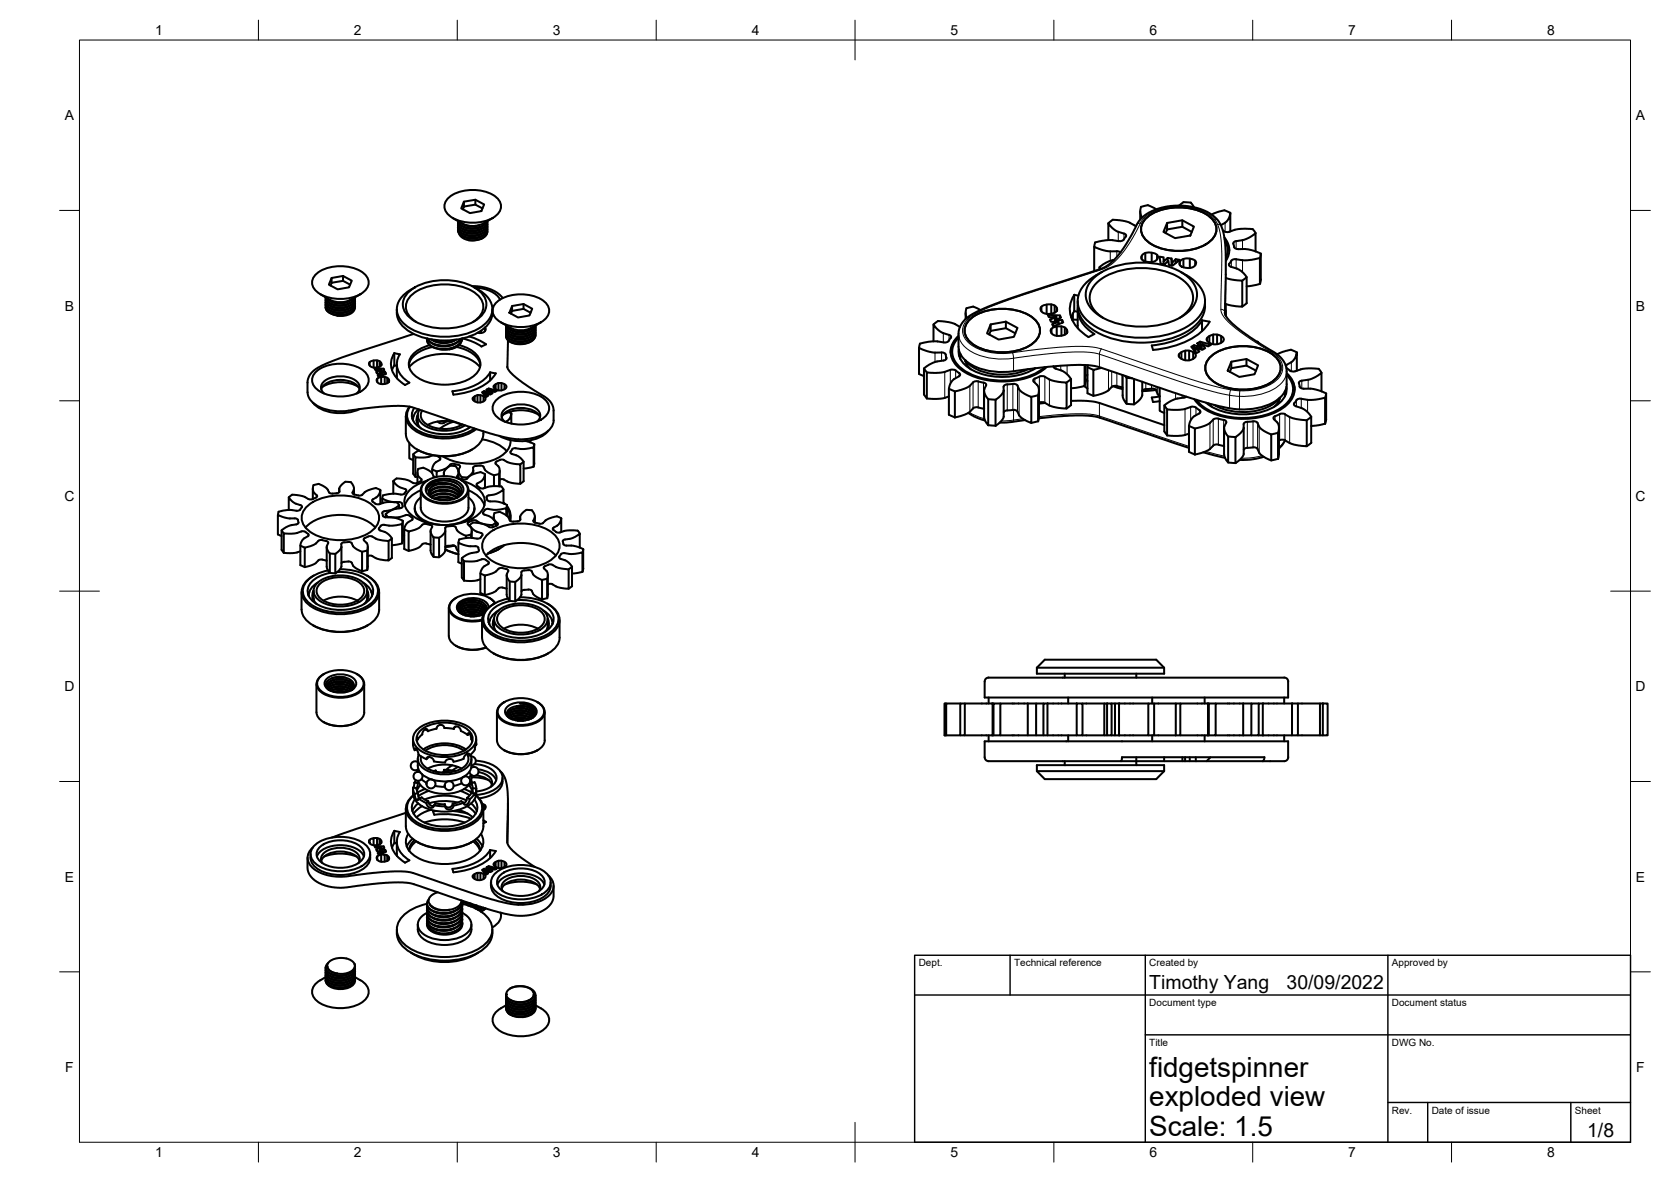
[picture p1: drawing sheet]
<svg xmlns="http://www.w3.org/2000/svg" width="420mm" height="297mm" viewBox="0 0 420 297" stroke-linecap="round" stroke-linejoin="round" font-family="sans-serif">
<defs><g id="words">
<g font-size="7">
<text x="289" y="270.6">fidgetspinner</text>
<text x="289" y="278.1">exploded view</text>
<text x="289" y="285.5">Scale: 1.5</text>
</g>
<g font-size="4.9">
<text x="289" y="248.5">Timothy Yang</text>
<text x="323.5" y="248.5">30/09/2022</text>
<text x="399.1" y="285.7">1/8</text>
</g>
<g font-size="3.5">
<text x="39" y="8.8">1</text>
<text x="89" y="8.8">2</text>
<text x="139" y="8.8">3</text>
<text x="189" y="8.8">4</text>
<text x="239" y="8.8">5</text>
<text x="289" y="8.8">6</text>
<text x="339" y="8.8">7</text>
<text x="389" y="8.8">8</text>
<text x="16.3" y="30.2">A</text>
<text x="411.3" y="30.2">A</text>
<text x="16.3" y="78">B</text>
<text x="411.3" y="78">B</text>
<text x="16.2" y="125.9">C</text>
<text x="411.2" y="125.9">C</text>
<text x="16.2" y="173.7">D</text>
<text x="411.2" y="173.7">D</text>
<text x="16.3" y="221.6">E</text>
<text x="411.3" y="221.6">E</text>
<text x="16.4" y="269.4">F</text>
<text x="411.4" y="269.4">F</text>
<text x="39" y="290.8">1</text>
<text x="89" y="290.8">2</text>
<text x="139" y="290.8">3</text>
<text x="189" y="290.8">4</text>
<text x="239" y="290.8">5</text>
<text x="289" y="290.8">6</text>
<text x="339" y="290.8">7</text>
<text x="389" y="290.8">8</text>
</g>
<g font-size="2.5">
<text x="231" y="242.9">Dept.</text>
<text x="255" y="242.9">Technical reference</text>
<text x="289" y="242.9">Created by</text>
<text x="350" y="242.9">Approved by</text>
<text x="289" y="252.8">Document type</text>
<text x="350" y="252.8">Document status</text>
<text x="289" y="262.9">Title</text>
<text x="350" y="262.9">DWG No.</text>
<text x="350" y="279.9">Rev.</text>
<text x="360" y="279.9">Date of issue</text>
<text x="396" y="279.9">Sheet</text>
</g>
</g></defs>
<!-- layer: Visible -->
<g fill="none" stroke="#000" stroke-width=".51">
<path d="M112.5 50a10.2 10.2 0 0 1 10.5-1.5 3.8 3.8 0 0 1 2.9 4 6.4 6.4 0 0 1-5.9 3.4 9.3 9.3 0 0 1-7.5-2.2 2.64 2.64 0 0 1 0-3.7zM113.8 54.8l2.6 1.5M115.4 58.7l.7 .9 1.8 .8M115.6 55.8l.9 .6 .9 .3 2.1 .1M116 56l.4 .3M116.4 56.3l1.5 .4 1.6 .1M116.5 56.4l2 .5 2.1-.4M116.6 50.7l2.9-.5 2.2 1.2-.7 1.7-2.8 .5-2.2-1.2zM116.6 50.7v1.2M119.5 50.2v1.2M121 57.6l-.9 .4-1.4 .1-1.2-.1-1-.4M121 58.2l-2.1 .5-1.4-.1-1-.3"/>
<path d="M121 59.4l-1.8 .6-1.7-.2-1-.3M121 57l-2.1 .5-1.2-.1-1.2-.4M121 58.8l-1.1 .4-1.2 .2-1.1-.1-1.1-.4M121.1 60l-1.5 .4-1.7-.1M121.3 52.4l-1.8-1-2.9 .5-.2 .7M122.5 55.6l-.7 .9-1.4 .7-2 .2-1.9-.4a1.85 1.85 0 0 1-1.3-1.4l.2 .6 .7 .6 1.2 .4 1.1 .1h1.3l1.4-.5 .9-.6 .4-.6M122.5 56l-.1 1-.8 .8-1.1 .5-1.6 .3-1.4-.1-1.2-.5-.9-.7-.2-1M122.5 56.6l-.1 1-.9 .9-1.4 .5-1.3 .2-1.4-.1-1.1-.4-.9-.8-.2-1M122.5 57.3l-.1 .8-.7 .8-1.2 .6-1.7 .3-1.5-.1-1-.4-.9-.8-.2-.9M122.5 57.9l-.2 1-1 .9-1.8 .6h-1.6M122.5 58.1l-.3 1-1.1 .9M122.5 57.5l-.3 1-.8 .7-.8 .4-1.7 .3-1.3-.1-1.5-.5-.8-.7-.2-.8"/>
<path d="M122.5 56.9l-.1 .7-.7 .8-1.1 .6-1.6 .3-1.4-.1-1.3-.4-.8-.6-.4-1M122.5 56.3l-.1 .8-.7 .7-1.1 .6-1.5 .3-1.5-.1-1.4-.5-.8-.7-.3-.8M122.5 55.7l-.1 .7-.8 .8-1.2 .6-1.4 .2h-1.1l-1.4-.4-1-.6-.4-1M122.5 55.6l-.1 .7-.5 .7-1.3 .6-1.5 .4-1.6-.1-1.3-.5-.9-.8-.1-.9M123.9 54.8l-2.8 1.5-1.6 .5M279.8 55.2l3.4 .5 2.5 1.1M279.8 55.2l-1.1 .9M286.7 53.1v2.1M288 55a13.3 13.3 0 0 1 12-2.5 8 8 0 0 1 5.7 4 4.1 4.1 0 0 1-2.6 5 14.5 14.5 0 0 1-14.3-.7 3.7 3.7 0 0 1-.8-5.8zM288.6 51.6l2.1 1M288.6 51.6l-1.7 .4-.2 1.5 .5 1.1M293.5 56l3.8-.6 2.9 1.5-.9 2.3-3.8 .6-3-1.5z"/>
<path d="M293.5 56v1.7M297.3 55.4v1.6M299.4 50.9l.8 1.2M299.4 50.9a2.69 2.69 0 0 0-2.4 .3l-.5 .5M299.7 58.3l-2.4-1.3-3.8 .7-.4 .9M307 56.6l1.6-1.1 .5-1 .3-1v4.7M307.5 57.9l.2 .2M307.8 52.9l-1.7 .4-1.4 .6M307.9 52.8l1.5 .7M307.9 59.7a4.7 4.7 0 0 1 .3 5.8M315 57.6l-2.8-.1-1.7 .2a2.99 2.99 0 0 1-2.5 .6l-.3-.2M315 57.6l.7 1"/>
<path d="M79.2 69.2a10.2 10.2 0 0 1 10.5-1.5 3.8 3.8 0 0 1 2.9 3.9 6.4 6.4 0 0 1-5.9 3.5 9.3 9.3 0 0 1-7.5-2.2 2.64 2.64 0 0 1 0-3.7zM80.5 73.9l2.5 1.4M81.9 74.7l.2 .8 .6 .6 1 .4 1.4 .3 1.6-.1 1.2-.5 .9-.6 .5-.9-.1 .8-.7 .9-1.3 .7-1.6 .2h-1.1l-1.6-.5-.8-.8-.2-.9M81.9 75.3v.1M81.9 76h.1M81.9 76.6v.1M81.9 74.7l.2 .8 .8 .6 1.1 .4 1.1 .2 1.5-.1 1.2-.4 1.1-.8 .3-.7M82 74.8l1 .9 2.1 .5 1.9-.2 .9-.3 .9-.7M82.1 74.9l1.1 .8 2.1 .4 1.7-.2 1.6-.8M83 75.3a5.8 5.8 0 0 0 5.2 0M83.4 69.9l2.9-.6 2.2 1.2-.7 1.7-2.9 .5-2.2-1.2zM83.4 69.9v1.2"/>
<path d="M83.7 79l1.1 .3M86.3 69.3v1.3M87.7 75.7l-2.1 .6-1.3-.2-1.1-.3M87.7 76.9l-1.8 .6-1.6-.1-1.1-.4M87.7 77.6l-1.1 .4-1.2 .1-1.1-.1-1.1-.4M87.7 78.2l-2 .5-1.5-.1-1-.4M87.7 78.8l-1.4 .5h-1.5M87.7 76.4l-2 .5-1.4-.1-1.1-.4M88 71.5l-1.7-.9-2.9 .5-.3 .7M89.2 77.3l-.4 1-1 .7-1.7 .4-1.3-.1M89.2 75.4v.7l-.7 .9-1.3 .7-1.6 .2-1.5-.1-1.2-.4-.8-.8-.2-.9M89.2 76v.8l-.7 .9-1.3 .6-1.3 .2h-1.5l-1.5-.5-.8-.7-.2-1"/>
<path d="M89.2 76.6l-.1 .9-.6 .8-1.1 .5-1.5 .3h-1.5l-1.5-.5-.8-.7-.2-1M89.3 76.9l-.3 .9-.8 .8-1.1 .4-1.5 .3-1.4-.2-1.4-.5-.7-.6-.2-.8M89.3 76.3l-.3 .9-.8 .7-1 .5-1.5 .2-1.5-.1-1.2-.4-.9-.7-.2-.7M89.3 75.7l-.2 .7-.7 .8-1.2 .6-1.5 .2-1.5-.1-1-.3-1-.7-.3-.9M89.3 75l-.3 .9-.8 .8-1 .5-1.5 .2-1.5-.1-1.2-.4-.9-.8-.2-.7M90.6 73.9l-2.4 1.4M99.8 77.7a6.1 6.1 0 0 0 4 6.1 18.7 18.7 0 0 0 17-.6 5.7 5.7 0 0 0 3-5.5M102.5 73.6a14.4 14.4 0 0 1 12.4-2.9 9.2 9.2 0 0 1 7.2 4.5 4.2 4.2 0 0 1-1.9 4.9 15.7 15.7 0 0 1-16.9 0 4.1 4.1 0 0 1-.8-6.5zM103.3 72.8a5.7 5.7 0 0 0-3.4 5.8 7.3 7.3 0 0 0 4.5 4.6 18.5 18.5 0 0 0 17-1.3 4.8 4.8 0 0 0 0-8.4l-1.1-.7M104.4 72.2l-1.1 .6M118.7 71.9l2.5 .2 2.2 .6 1.6 .9 1.4 1.3M119.2 72.2l1.1 .6"/>
<path d="M119.3 72.3a7.5 7.5 0 0 1 6.4 3M124.1 79.2l-.4 .2M124.6 76.2a10.2 10.2 0 0 1 10.5-1.5 3.8 3.8 0 0 1 2.9 4 6.4 6.4 0 0 1-5.9 3.4 9.3 9.3 0 0 1-7.5-2.2 2.64 2.64 0 0 1 0-3.7zM128.8 76.9l2.8-.5 2.2 1.2-.7 1.7-2.8 .5-2.2-1.2zM128.8 76.9v1.2M131.6 76.4v1.2M133.4 78.6l-1.8-1-2.8 .5-.3 .7M242.8 78.7v1.5M243 77.5a3.1 3.1 0 0 1 3.1 .2l.4 .2M243 77.5l-.2 1.4 .3 1M261.9 77.1l.6-.4 1.7-.2 .7 .2 .7 .4 .2 .8-.5 .6-1 .4-1.4-.1a1.38 1.38 0 0 1-1.3-1.3zM261.9 77.1v1.1"/>
<path d="M263.2 76.5v2.4M263.4 79.1l3.1 .2 .3 .5-1.6 .6 1.9 .1 .2 .5-2.5 1-.3-.5 1.7-.6h-1.9l-.3-.6 1.6-.6h-1.9zM264.3 76.5v2.3M265.2 76.8v1.8M265.6 79.7v.6M265.7 77.4v.8M266.5 79.3v.6M269.8 78.7v1.6M270.1 78.2l-.8 1.6M270.1 74.1a6.7 6.7 0 0 0 1.6 9.1l2 1.5 1.5-.7M271 75.7a7.5 7.5 0 0 0 4.1 7.4 24.7 24.7 0 0 0 23.8 0 7.5 7.5 0 0 0 4.1-7.4M271 77.7v4.1"/>
<path d="M271 77.3a7.4 7.4 0 0 0 4.2 6.6M271.1 74.3l-1-.2v4.1l.9 .1M275 69.9a19.1 19.1 0 0 1 15-3.7 14.9 14.9 0 0 1 9.8 4.6 5.2 5.2 0 0 1-.8 7.4 19.1 19.1 0 0 1-15.1 3.7 14.9 14.9 0 0 1-9.7-4.6 5.2 5.2 0 0 1 .8-7.4zM275.4 60.9l-.3 1.1M275.6 69.2a8.1 8.1 0 0 0-4.6 6.5 7.8 7.8 0 0 0 4.7 6.5 25.1 25.1 0 0 0 22.6 0 8.2 8.2 0 0 0 4.7-6.5 7.7 7.7 0 0 0-4.6-6.5M276.5 67.2l.2 .4M277 68.4l-1.4 .8M277.4 79.9a5.6 5.6 0 0 1-3.2-6.6 10.1 10.1 0 0 1 7.3-5.2 20 20 0 0 1 15.6 2.1 5.2 5.2 0 0 1 2 7.4l-1.5 1.6-1 .7M278.7 60.3v-4.2l1.6 1.7 2.8 1.2a1.78 1.78 0 0 1-1.8 1.6M280.1 65.3l-1.2 .3-1.3 .7-1.2 .9v.5M280.8 63.1l-2.8-.1-2.9-1v6.1M280.8 63.1l.9 .3"/>
<path d="M281.3 60.6l-2.6-.3-3.4 .6M287.1 64.4v.7M287.3 64l.7-.4 .7-.2 1.6 .3a1.1 1.1 0 0 1 .8 1.2 1.1 1.1 0 0 1-1.3 .9h-1.5l-1-.4-.3-.8zM288 63.6v2.1M289.6 63.5v2.4M290.9 64v1.2M291.5 64.5l1.1 .2v1.1l1-1 1 .2 .1 1.1 .9-1 1.1 .2-1.8 1.4-1-.1-.1-1.1-1 .9-1-.1zM292.6 65.8v.6M293.6 64.8v.9M294.6 65v1.7M294.7 66.1v.6M295.6 65.1v1"/>
<path d="M296.7 65.8v.8M296.9 68.4l1.4 .8M297 65.4l1.4-.5 1.4 .3a1.09 1.09 0 0 1 .8 1.2 1.09 1.09 0 0 1-1.2 .9h-1.5l-1-.4-.4-.8zM297.6 65.1v2.1M299.2 65v2.3M300.5 65.5v1.2M307.9 60.1l.9 1.4 .3 1.5M308 78.6l.2 .7 .6 .9 2.3 2.2 3.3 2.4 3.7 2.4a10.7 10.7 0 0 1 4.7 3.6l.6 1.4 .1 1.1a7.8 7.8 0 0 1-.5 5.2 10.8 10.8 0 0 1-8.3 4.3h-4.2l-6.7-1.4-7.4-2.3-21.4-7.2-2.3-.2h-3.2l-5.6 .4-6.9 .9a18.9 18.9 0 0 1-13.3-1.7l-1.3-1.1a4.7 4.7 0 0 1-1.4-3v-3.7l.3-1.1 .8-1.5 1.8-1.6 3.7-1.9 4.4-1.7 24.7-8.1 1.2-.5 2-1.5 2.2-2.6 2.1-3.4 1.9-3.6 1-1.3 1.6-1.2 1.5-.7 1.7-.6 2.3-.4 3.4-.1 4 .8 3.1 1.4 1.2 1.1 .9 1.2 1 2.9 .4 3.9-.2 15.8M308 60.5l.3 .6a4.3 4.3 0 0 1-.1 3.7M308.2 76.4v2.9v-1.3M308.2 69.8l1.9 .5 2.3 .2v6.6l-2.9-.3-1.4-.5M309.5 67l1.7 .6 .8 .5 1.5 1.6v6.5l-1.1 .8"/>
<path d="M309.6 65.5l-.6 1 .5 .5M310.1 61.3l.2 .8M310.3 62.1a.97 .97 0 0 0 1 .5l2.7 .1 3 1v6.6M310.8 60.6l2.7-.6 2.2-1.4v4.6M310.8 65.2l2.8 .2 3.2-.6v6.5l-3.3 .7M310.8 65.1l-.7 .1-.5 .3M310.8 60.6a.65 .65 0 0 0-.7 .7M313.5 69.6l-1.1 .9M317 70.3l-.2 1M317 63.7l-.2 1.1M77.3 98.6a4.8 4.8 0 0 0 4 4.1 17.1 17.1 0 0 0 9.2 .1l7.9-.8h2.7l2 .2 18.1 6.1 5.2 1.5 2.8 .5a12.2 12.2 0 0 0 8.6-2 3.6 3.6 0 0 0 1.4-2.7M79.2 93.7a10.2 10.2 0 0 1 10.5-1.5 3.8 3.8 0 0 1 2.9 4 6.4 6.4 0 0 1-5.9 3.4 9.3 9.3 0 0 1-7.5-2.2 2.64 2.64 0 0 1 0-3.7z"/>
<path d="M80.8 97.8a4.9 4.9 0 0 1 4.8-2.3 4.9 4.9 0 0 1 4.8 2.3M81.1 97.2a9.2 9.2 0 0 1 9 0M81.5 98.9a1.91 1.91 0 0 1 .2-3.2 7.1 7.1 0 0 1 8.3 .5 1.83 1.83 0 0 1-.3 2.7M92.9 91l.8-.4h1.3l.7 .4 .2 .7-.7 .6h-1.4l-.9-.5-.1-.5zM92.9 91v.8M93.9 90.6v1.8M94.1 92.5l2.4 .2 .1 .4-1.1 .4 1.4 .1 .2 .4-1.9 .7-.2-.4 1.2-.4h-1.4l-.2-.5 1.2-.4h-1.4zM94.8 90.6v1.7M94.9 95.2l.6-.4h1.5l.7 .4 .1 .7-.8 .5h-1.5l-.7-.4-.1-.6zM94.9 95.2v.8M95.4 90.8v1.3M95.5 93.5v.4"/>
<path d="M95.8 93v.4M95.8 91.2v.6M95.8 94.8v1.7M96.2 93.9v.4M96.5 92.7v.4M96.7 94.7v1.8M96.9 93.6v.5M97.4 94.9v1.4M97.8 95.4v.6M99.1 91.8l.7 .2M99.1 88.8v3M99.2 91.8l-.6 1.2"/>
<path d="M99.2 88.7l1.3 .3a4.6 4.6 0 0 0 1.6 6.6l.8 .6-1.1 .5a5.8 5.8 0 0 1-3.1-7.1zM99.8 91.5v3.6M102.9 92.3a11.9 11.9 0 0 1 10-3.3 11.1 11.1 0 0 1 7.8 3.3M104 83.9l-17.7 5.8-4.4 1.7-1.9 1-1.2 .8-1.1 1.3-.4 1.2v2.9M104.6 80.9a4 4 0 0 1-1.9-5.8 11 11 0 0 1 9.1-3.6 12.3 12.3 0 0 1 8.5 2.8 3.7 3.7 0 0 1-.5 6l-.9 .6M107.4 85.1l.2 1.1 .8 .7 1.1 .5 1.8 .3 1.8-.1 1.4-.5 1.2-.9 .5-1.1v.2l-.5 1-.7 .6-1.3 .6-1.7 .3-1.6-.1-1.8-.5-.9-.8-.3-1M108.3 85.3l1.4 .6 1.5 .2 2.2-.2 1.4-.5M108.6 85.3l.9 .4 1.7 .3 1.8-.1 1.4-.5M108.7 87.2a7.3 7.3 0 0 0-5.8 3.9l-.1 .7M110.4 87.7l2.6 .1M114.3 85.6l-.9 .4-1.5 .2-1.6-.1-1.3-.5M114.3 86.4l-2.2 .7-1.7-.1-1.4-.5"/>
<path d="M114.8 87.2a7.4 7.4 0 0 1 5.8 3.9l.2 .7M115.4 86.7a6.4 6.4 0 0 1 5.4 4.4 4.5 4.5 0 0 1-3.3 4.4 13.8 13.8 0 0 1-13-1 3.6 3.6 0 0 1-.2-5.9 9.4 9.4 0 0 1 3.7-1.8M115.9 86.1l-1.1 1.1-1.9 .6 1.4-.5M116 85.1l-.9 .9-.9 .5-1.5 .4-1.3 .1-1.2-.1-1.4-.5-.7-.5-.6-.8 .4 .6 1 .6 1.2 .4 1.5 .2 2.5-.5 .9-.5 .8-.7M116.3 85l2.2 .7 2.6 1.4 1.1-.6M118 84.5l2.6 1.1 1.6 .9M119 99.9l1.2-.6 .9 .1 .8 .4a.8 .8 0 0 1 0 .9 .8 .8 0 0 1-.8 .4h-.9l-.8-.2-.5-.6zM119.4 99.6v1.2M120.1 99.3v1.8M120.8 99.3v1.8M120.9 83.1v.6M121.2 98.6l.5-.3 1.3 .3-.7-.7 .6-.3 2.1 .6-.6 .3-1.2-.4 .6 .7-.5 .3-1.3-.3 .7 .7-.5 .3z"/>
<path d="M121.6 99.6v1.3M121.7 98.3v.9M122 83.2v-.9l.1 .5-.4 .7-.7 .2-.9-.1M122 98.8v.8M122.9 97.6v.9M123 98.6v.4M123.2 98.1v1M123.2 93.6a11.3 11.3 0 0 1-8.2 4.6l-1.3 .1 .3 .9a14.5 14.5 0 0 0 10.2-4.6l.5-.8-1.5-.2v2M124.2 97v.4M124.3 96.8l.8-.5h1l1 .5 .2 .5-.7 .6-1.2 .2-1.1-.5-.2-.4zM124.6 96.6v1.2M125.3 96.3v1.8"/>
<path d="M125.9 81a8.9 8.9 0 0 0 4.4 2h1.4a8.7 8.7 0 0 0 4.3-2M126.1 96.3v1.8M126.9 96.5v1.3M127.3 83.2v.1M127.3 84.4v.1M127.4 81.8l.4 .7 .6 .4 2.2 .5 2.4-.4 1.4-1.1M127.6 92.1l.5 1.2 1.8 1.7 3.1 2.3 4.1 2.4 1.2 1.2 .8 1.5 .1 3.2M127.7 85.5l-.1 6.8M133.1 83l-2.1 .5-1.4-.1-1-.4M133.1 83.6l-2 .5-1.5-.1-1-.3M133.1 84.2l-1.1 .4-1.2 .2-1.3-.2-.9-.3M133.1 84.8l-2 .6-1.3-.1-1.2-.4"/>
<path d="M133.1 85.4l-2 .6-1.3-.1-1.2-.4M134.4 81.9l-.5 .6-.8 .5-1.3 .4h-1.3l-2.2-.5-.6-.5-.4-.6 .1 .8 .7 .7 1 .4 1.4 .3 1.6-.2 1.3-.4 .9-.8 .3-.8-.3 .9-.8 .7-1.1 .5-1.4 .2-1.3-.1-1.3-.4-.9-.8-.2-.8M134.6 82l-.1 .9-.6 .8-1.4 .6-1.5 .3-1.5-.1-1.3-.6-.8-.8-.1-.8M134.6 82.6l-.1 .9-.7 .8-1.3 .6-1.7 .3-1.3-.1-1.2-.5-.9-.8-.1-.8M134.6 83.3v.7l-.8 .9-1.2 .6-1.4 .3-1.4-.1-1.4-.4-1-.8-.1-.9M134.6 83.9l-.1 .8-.7 .8-1 .6-1.5 .3-1.5-.1-1.5-.4-.9-.8-.1-.9M134.6 84.1l-.3 1-.8 .8-1.6 .5-1 .1-1.3-.1-1.2-.4-1-.8-.1-.7M134.6 83.5l-.2 1-.8 .7-1 .4-1.6 .3-1.4-.1-1.2-.4-.9-.8-.2-.8M134.6 82.9l-.2 .9-.6 .7-1.2 .5-1.5 .3-1.5-.1-1.4-.5-.7-.7-.2-.7M134.6 82.3l-.1 .7-.9 1-.9 .4-1.7 .3-1.4-.1-1.2-.4-.9-.8-.2-.8M232.3 92.6l.7 1M232.3 94.5l-1.2-.5v-6.6l3 1.1 2.7 .1a1.21 1.21 0 0 1 1 1.8l-3.2 .8-2.3 1.4v6.6l.7 .9"/>
<path d="M234.7 81.5l.3-.2a2.44 2.44 0 0 1 2.3-.5l2.4 .5 1.7 .9M238.5 85.7l.6-.8v-.4l-2.7-1.2-1-.8-.7-1v4.3M238.5 85.7l-.2 .2a3.2 3.2 0 0 1-2.6-.1h-1.6l-2 .4a.98 .98 0 0 0-1 1.2M238.6 99.6l-2.1 .6-3.5-.1M238.6 97.7l1.5 .6M239 92.9l-2.5 .7h-3.5v6.5M239 92.9a2.58 2.58 0 0 1 2.4 1.3l-.3 .4-1.7 1.1-.6 1-.2 1v6.6l1.5 .6M241 84.4a5 5 0 0 0 .2 8.2 19.2 19.2 0 0 0 16.6 2.5l3-1.2 2.4-1.7M241 84.7l-.9 1.1-.7 1.1-.4 1.7M241 84.9a4.9 4.9 0 0 0 .9 7.8 19.1 19.1 0 0 0 19.9 .2l.9-.6M241.1 87.8a5 5 0 0 0 3.1 5.1 17 17 0 0 0 16.1-.4M241.4 89.9v.2"/>
<path d="M241.5 89l-.3 .6M241.5 89.1l-.1 1M242.7 90.5l.5 1.2 .9 1.1M242.7 90.8l.1-.2a12.4 12.4 0 0 0 10.7 3.5l2.6-.5 2.4-.8M242.8 90.7l.2 .4M243 90.9l.2 .8M243 91.1h.1M243.2 91.7h.1M243.7 80.5a13.3 13.3 0 0 1 11.9-2.5 8 8 0 0 1 5.7 3.9 4.1 4.1 0 0 1-2.6 5 14.5 14.5 0 0 1-14.3-.6 3.7 3.7 0 0 1-.7-5.8zM247.4 98.2v6.6l.4 1.1 .7 1v-6.6l-.8-1.1-.3-.9 .6-1.7-.7-.4a3.5 3.5 0 0 0-2.6-.1l-.9 .9-.8 .5-2.9 .9v6.5M249.1 81.5l3.8-.7 2.9 1.6-.9 2.3-3.8 .6-2.9-1.5zM249.1 81.5v1.6"/>
<path d="M252.4 98.2v6.6l-.6 1-1.5 1.2M252.9 80.8v1.7M255.3 83.8l-2.4-1.3-3.8 .6-.4 1M260.2 92.6l-.3 .2M260.2 95.1l-.4 .6 1 1.1 .4 1-.2 1.5v6.6l.2-1.2v-6.5M261 99.3l-1.7 .4M262.7 94.7l2.1 1 3.4 .4v6.6l-3.3-.4-2.2-1.1M262.7 94.7a2.98 2.98 0 0 0-2.5 .4M264.4 82.6l.6-.4 1.6-.2 1.1 .3 .5 .4 .2 .9-.5 .4-1.1 .4h-1.3a1.2 1.2 0 0 1-1.1-1.8zM264.4 82.6v1.1M264.9 92v.3l.5 .3M265.2 80.4v.5"/>
<path d="M265.4 92.6l2.3 1 .8 .6 .8 1.1v6.5M265.7 82.1v2.3M266.2 80.9v.6M266.9 82v2.4M267.1 80.5v.6M267.7 82.3v1.8M268.3 82.9v.8M269.3 95.3l-1.1 .8M269.6 80.3l1.4 .1M271 81.8v.7M272.6 97l.9 .6M272.7 91.7v5.3l-3.4 .6"/>
<path d="M272.9 91.7l.1 4.2-.3 1.1M273 95.2l.4 .5M273.4 94.2l-.5 .2M273.5 92.3l1.4 .6M273.5 91.8l-.1 7 1.5 .7M276.9 92.4l-2 .5v6.6l2.9-.9 .9-.5 .8-.9a3.3 3.3 0 0 1 2.7 .1l.1 .1M279.8 97.1l2.5 .7M282.3 94.2v5.3l.3 1 .7 1v-6.6l-.4-.4M283.3 94.9l1.4 .2M285.1 95.2v6.4l1.5-1.2 .5-.8 .1-3.7M288.1 97.8l-.6 .1-.3 .3M288.1 97.8l1.8-.1 .8 .4"/>
<path d="M290.6 98l-3.4 .3M290.7 98.1l.4 1 .5 .5M291.6 97.5v5.8l1.2 .5M291.6 99.6l-2 .3 .3 1.1 1.7-.2M296.4 89.1v.5M296.5 88.9l.9-.6 .8-.2 1.6 .3a.96 .96 0 0 1 .9 1 .96 .96 0 0 1-.9 .9l-1.3 .3-1-.2-1-.7-.1-.4zM297.1 88.5v1.7M297.7 99.9l-2.6 .5-2.3 1.5v6.5l.7 1M298 88.1v2.4M298.3 99.7l-.6 .2M299 88.1v2.4M299.5 87.2l.7-.5 1.7 .5-.8-.9 .7-.4 2.7 .7-.7 .4-1.6-.5 .8 1-.7 .4-1.7-.5 1 .9-.8 .5z"/>
<path d="M300 88.5v1.7M300.2 86.7v1.3M300.6 87.4v1.1M301.8 85.9v1.2M301.9 87.2v.5M302.2 86.5v1.3M302.2 80.5l1.9 .3M302.2 80.5v2.7M302.3 80.5a14.3 14.3 0 0 1-9.8 5.9l-2.9 .4 .3 1.1a20.7 20.7 0 0 0 13.1-5.4l1.2-1.7M303.5 85v.6M303.7 84.8l.8-.5 .8-.2h.7l.9 .3a.91 .91 0 0 1 .8 .9 .91 .91 0 0 1-.8 .9l-.8 .3h-.9l-.9-.3-.7-.4a.63 .63 0 0 1 .1-1zM304.1 84.5v1.6"/>
<path d="M304.2 89.9a13.3 13.3 0 0 1 11.9-2.5 8 8 0 0 1 5.7 3.9 4.1 4.1 0 0 1-2.6 5 14.5 14.5 0 0 1-14.3-.6 3.7 3.7 0 0 1-.7-5.8zM305 84.1v2.4M306 84.1v2.4M307 84.5v1.6M309.6 90.9l3.8-.7 2.9 1.6-.9 2.3-3.8 .6-2.9-1.6zM309.6 90.9v1.6M313.4 90.2v1.7M315.8 93.1l-2.4-1.2-3.8 .6-.4 .9M316 85.9l.4 .2M321.9 99.9l-.5 1.2-1 1.1M323 98.4l.1 1.1v-.2M323.1 98.3l.2 .7"/>
<path d="M323.5 92.5a2.37 2.37 0 0 0 2.2 .8l2-.6 3-.1a1.4 1.4 0 0 1 1.6 1.1M323.5 97.2a5.5 5.5 0 0 1-3.9 5.4 17 17 0 0 1-15.6-.8l-.7-.6M323.5 91.7l-.2 .2M323.5 91.7l1.7-1.1 .6-1 .3-1.1v4.7M323.5 94.3a4.8 4.8 0 0 1-.4 7.5 18.6 18.6 0 0 1-16.6 2.4l-2.9-1.3a8.5 8.5 0 0 1-2.8-2.4M323.5 93.8a5 5 0 0 1 .1 7.9 18.6 18.6 0 0 1-15.1 3.2 12.5 12.5 0 0 1-8.2-4.6M323.5 94.1l1 1 .6 1.1 .4 1.7M326.1 88.5l-.4-.1a3.2 3.2 0 0 0-3 0l-1.6 .7M326.8 97.1a.94 .94 0 0 0 1 .6l2.5 .1 3.1 1.1v6.5M326.8 97.1l-.1-.5a.53 .53 0 0 1 .3-.9l2.8-.5 1.6-.8 .9-.7v4.6M333.5 98.9l-.3 1M78.7 101.2a9.9 9.9 0 0 0 9.5 2.4l2.3-.8"/>
<path d="M102 104.6v4.4a6 6 0 0 0 4.9 4.9 14.3 14.3 0 0 0 13.3-2.1 4.1 4.1 0 0 0 1.3-3.4M102.9 111.3v3.9l1 .4M103 102.2a3.8 3.8 0 0 0 .9 5.7 14.6 14.6 0 0 0 15.9-.1M103.1 102.2a3.9 3.9 0 0 0 1.8 5.9 14.4 14.4 0 0 0 14.4-.4M103.9 114.2l.6 .7M104 104.5l-.3 .7 .2-.1M104.2 102.5a3.4 3.4 0 0 0 1.5 5.1 12.6 12.6 0 0 0 12.5-.3M104.9 113l.2 .1M105 105.1l-.2 .7M105 118.8v2.5M105 105.1l.1 .1M105 104.3a2.67 2.67 0 0 0 .9 3.4"/>
<path d="M105.1 104.4l.1 2.4M105.1 113.1a14.8 14.8 0 0 0 13.4 0M105.2 102.9l-1 1.3-.3 1.4-.1-.1M105.3 113.2l-1.4 1v4.9l.6 .7M105.5 103a2.72 2.72 0 0 0 1.2 3.9 10.3 10.3 0 0 0 10.2 0M106.1 103.2a2.4 2.4 0 0 0 1 3.3 9.2 9.2 0 0 0 9.2 .2M107.5 106.8a9.4 9.4 0 0 1 8.5 0M108.7 118l1.1 .5M108.8 114.4l-1.7 .5h-2.7v4.9l.6 .1M109.4 119.9l-.3-.1-.6-1-1-.8a1.94 1.94 0 0 0-2.4 0v1.4l.8 1M110 114.6l.6 .4 .1 .4-1.6 1.2-.4 1.1v1.2M111.6 105.8v.5"/>
<path d="M111.6 118.8v.8M112.4 105.9a1.85 1.85 0 0 1-2.4 0M112.5 105.8l-.1 .1M113.9 106l-1.8 .8-1.5 .9M114.6 117.1l.5 .8 .2 .7-.4 1.1M114.6 117.1h-.4a2.12 2.12 0 0 0-2.1 .8l-.5 .8v.9M114.9 119.7a1.4 1.4 0 0 0 1.5 .8l1-.2M115.3 118.3v.2M115.3 118.8v1.5M115.7 117.3l-.4 .7v.5l.8 1.4v.5M115.7 117.3a1.46 1.46 0 0 0-1.5-.7h-.8l-1.4 1.2-2.2 .7v1.4M116.1 119.9l1.4 .1"/>
<path d="M118.1 107.3l-.4 .4M118.7 113l-.2 .1M118.9 100v.4M119 117.5v.8M119 118.3l-.4 .8-1.1 .9v.2M119 118.3v.9M119.7 117.1l-.6 .2-.1 .2M120.7 117l-1.1 .1M120.7 117l.6 .1 .3 .2M121.2 110.4a10.4 10.4 0 0 1 6.2 3M121.6 117.3l.7 1.2 1.9 .9v2.8M121.9 119.1a2.85 2.85 0 0 0-2.8 0l-1.1 .6-.6 .6"/>
<path d="M124.6 100.7a10.2 10.2 0 0 1 10.5-1.5 3.8 3.8 0 0 1 2.9 4 6.4 6.4 0 0 1-5.9 3.4 9.3 9.3 0 0 1-7.5-2.2 2.64 2.64 0 0 1 0-3.7zM125.5 119.1l-1.3 .3M125.6 118.3v3.9M126.2 104.9a4.9 4.9 0 0 1 4.8-2.4 4.9 4.9 0 0 1 4.8 2.4M126.9 105.9a1.91 1.91 0 0 1 .2-3.2 7.1 7.1 0 0 1 8.3 .5 1.83 1.83 0 0 1-.3 2.7M127.1 106.1l1-.8 .5-1.4v2.6M127.9 103.6l.7 .3M128.4 110.6a5.2 5.2 0 0 1-3.9 4.8 15.3 15.3 0 0 1-13.1-.7M128.7 114.1l1.6 .6 1.4 1.3v4.9M128.7 114.1l-.3-.2a1.2 1.2 0 0 1 1.3-1.3l2.1 .2 2.4-.4v4.9l-2.5 .4M131.7 116l-.9 .7M132.2 110.8l2.1 .8-.1 5.7"/>
<path d="M133.3 110.7v.5M134.3 111.6l-.1 .8M135.5 104.3a9.2 9.2 0 0 0-9.1 0M137.9 108.2a10 10 0 0 1-9.7 2.4l-2.7-1.1M243.5 103.7l1.8 1.1 2.4 .9M247.5 102.7h-.2a3.5 3.5 0 0 0-2.6-.1l-.9 1-.8 .4-2.9 .9M248.5 106.9l1.8 .1M248.5 100.3l1.8 .1M252.4 103.6a3.7 3.7 0 0 1 2.7-.6l.6 .2 .6 1.2 .5 .5 2.5 1.4v-6.6l-2.5-1.3-.5-.5-.5-1a2.99 2.99 0 0 0-2.5-.3 .81 .81 0 0 0-1 .6l.1 1-.3 .7-1.8 1.6v6.5M257.7 105.6l-4 .5-2.3 .1M261 105.9l-1.7 .4M261.2 105.1l9.1-.7 5.1 .3 23.6 7.9"/>
<path d="M262.7 101.2l-.6-.2-.9 .2M262.8 101.3l-1.6 .1M269.3 100.8l3.9-.1 3.1 .5 16.5 5.6M269.3 101.8l-1.1 .9M283.3 101.5l1.8 .1M292.8 101.9l.7 1M299 109l-1.9 .5-3.6-.1v-6.5l2.7 .1 1.8-.2a2.96 2.96 0 0 1 2.5-.5l.9 .7a.5 .5 0 0 1 .4 .4 .5 .5 0 0 1-.2 .5l-1.4 .7-.4 .5-.7 1.1-.1 .8v6.6l1.5 .6M299 107l1.5 .7M302.6 113.7l5.4 1.4M303.9 101.4l.7 .8M305.1 105.5l-.9 .8-.8 .5-3 .9v6.5l3.3-1 1.4-1.2M305.1 112a3.5 3.5 0 0 1 2.6 .1h.1"/>
<path d="M305.1 105.4a3.8 3.8 0 0 1 2.9 .2l.4 .4-.6 1.3v.6l.3 .8 .7 1v6.5l-.6-.8-.4-1.1v-6.8M308.8 116.2l1.9 .2M308.8 109.7l1.9 .1M312.7 106.6v.9M312.7 107.5v6.7l-.7 1.1-1.4 1.1M312.7 107.5l-.7 1.3-1.4 1v6.6M315.1 112.4l.7 .1 .4 .3M315.1 105.9l.7 .1 .4 .3M315.1 105.9l-1.5 .1a.84 .84 0 0 0-.9 .6M315.1 112.4a3 3 0 0 0-2.4 .6M316.2 106.3l.5 1 .4 .5 2.5 1.4v6.5l-2.5-1.4-.4-.4-.5-1M317.8 114.8l-3 .7-3.1 .1"/>
<path d="M320.6 104.6l-.4 .5 1 1.2 .4 1.1-.2 1.4v6.5l.2-1.1v-6.7M321.4 115.3l-1.7 .4M321.4 108.8l-1.7 .4M321.5 100.3l-.1 .8M321.5 100.8l-.1 .1M321.8 104.1l.7-.2 .6 .2M321.8 104.1l-1.2 .5M321.8 100.1v-.1a11.6 11.6 0 0 1-9.5 3.6 14.2 14.2 0 0 1-7-1.9M323.1 104.1l2.2 1.1 3.3 .4v6.5l-3.2-.4-2.3-1-.5 .9-1 1.1M323.1 110.7l-.6-.2-.9 .2M329.7 107l3.5-.5v-6.6l-2.5 .5-1.9 .1a3 3 0 0 0-2.6-.1l-.8 .9v.5l2.7 1.2 .9 .8 .7 .9v6.6l-1.1 .8M329.7 104.7l-1.1 .9"/>
<path d="M333.5 105.4l-.3 1.1M70.8 133.3l.6 .7M73.4 124.3l1.8 .2 1.5 .4a1.83 1.83 0 0 0 1.9 .5M73.5 124.3l-.9 .7M74.5 131.8l-1.8 .3-1.9 1.2v4.9l.6 .7M74.5 131.8l.3-.1a.89 .89 0 0 0-.7-1.4l-1.7-.1-2.5-.8v4.9l.9 .4M75.5 128.1l-.2 .1a2.43 2.43 0 0 1-2 0l-2.2 .1a1.02 1.02 0 0 0-1.2 1.1M75.5 128.1l.4-.6-.1-.4-2-.9-1.2-1.2v3.2M75.5 138.5l-1.9 .5-2.2-.1M75.5 137.1l1.1 .5M75.8 133.5l-1.8 .6-2.6-.1v4.9M75.8 133.5l1 .2"/>
<path d="M76.8 133.7l.8 .7-.2 .4M76.8 132.6a13.1 13.1 0 0 1 12-2.9l2 .6 1.7 .7 1.9 1.6M77 127.5a13.6 13.6 0 0 1 12.3-2.6 8.2 8.2 0 0 1 5.8 4.1 3.9 3.9 0 0 1-1.7 4.5 14.6 14.6 0 0 1-15.6 0 3.8 3.8 0 0 1-.8-6zM77.4 134.8l-1.3 .8-.5 1-.1 5.4M78.7 122.8v2.6M80.1 135.9l-1.3 1.1-2.2 .6v4.9M80.1 135.9a2.87 2.87 0 0 1 2.4 .4v.2M82.5 136.5l-.4 1.2 .8 1.4v4.9l-.7-1.3-.1-5.2M82.9 139.1l1.4 .1M85.3 122.8v.8M85.3 123.5a1.88 1.88 0 0 1-1.7 .5l-.8-.1-.6-1.1-1.2-.8a1.65 1.65 0 0 0-2.2 .1l-.1 .7 .1 .9 1 1-.4 .3-.8 .4M85.9 137.5l-.1-.8a2.04 2.04 0 0 1 1.8-.5l.7 .2 .8 1.2 1.9 1.1v4.9l-1.5-.8-.7-.7a1.39 1.39 0 0 0-2-.9h-.6l-.3 .3"/>
<path d="M85.9 137.5l-.1 5-.5 .8-1 .8M85.9 137.5l-.5 .7-1.1 1v4.9M88.2 121.2l.8 1.5-.3 1a1.49 1.49 0 0 0 1.4 .8h.8l1-1 1.4-.5a2.16 2.16 0 0 1 2.4 .1M88.2 121.2l-.3-.1a2.09 2.09 0 0 0-2.2 .9l-.4 .8v.7M89 122.8v1.5M92.3 138.3l-1.2 .4M92.5 137.5v5.1l-.2 .6M92.6 139.7l-.1 .1M92.6 139.7l.2-.1a1.84 1.84 0 0 1 1.7 .7l1.3 .4 1.9 .1v-4.9l-1.6-.1-1.6-.5a1.75 1.75 0 0 0-1.9-.5l-.9 .4-.3 .4 .8 .8 .3 .8-.2 6M93.7 125.5l1.4-.9 .5-1.5v3.5M93.8 125.5l-.2 .4 .8 .7M94.4 126.6l1 .1"/>
<path d="M95.4 126.7l1.4-.5 1.9-.1a1.44 1.44 0 0 1 1.7 .9M96.1 126.5v-1.2l2.4 .8 1.9 .1a.85 .85 0 0 1 .8 .5 .85 .85 0 0 1-.2 .9l-.3 .1M96.3 124.5l-.2 .8M97 129.2l.5 .7M98.5 137l2.6-.4v-4.9l-1.8 .3-1.5 .1a2.32 2.32 0 0 0-1.9-.1l-.6 .7v.5l2.1 .9 1.1 1.2v4.9M98.6 135.3l-.9 .6M98.9 120.9a2.46 2.46 0 0 1 2.6-.5l1.4 .4 .9 .6M100.4 127.7v-.7l-1.8 1.1-2.2 .5a.9 .9 0 0 0 .6 1.4l2 .1 2.3 .8v4.9l-.2 .7M100.7 127.7l-1.5 .2-1.4 .7-.8 .6v.8M101.3 130.9l-.2 .8M101.6 133l1.1 .5M101.6 134.5l-.3 .1"/>
<path d="M101.8 122.9l-1.9-.8-1-1.2v3.2M101.8 122.9l.3 .1v.4M102 129.5l-1.9 .5h-2.6M102 129.5a1.56 1.56 0 0 1 1.8 1l-1.6 1.1-.6 1.5v4.9l1.1 .4M102.1 123.4l-.5 .8a2.37 2.37 0 0 1-2-.1h-1.5l-1.8 .4M104.3 127.6a3.8 3.8 0 0 0 2.6 3.6M105.8 125a3 3 0 0 0 0 5.2l2.1 1.1 2.7 .6M105.8 123.2a6.5 6.5 0 0 0-4 3.8M105.8 123.2v4.4a3.7 3.7 0 0 0 3 3 8.9 8.9 0 0 0 8.2-1.2l.7-1.2 .1-.6v-4.4M105.9 120.4l.1 .2a2.31 2.31 0 0 1-2.2 .7M106.2 131.9l-.9 .8-2.6 .8v4.9l2.4-.7 1.1-.9M106.2 131.9a2.72 2.72 0 0 1 2.5 .3v.2"/>
<path d="M106.2 136.8a2.38 2.38 0 0 1 2 0M107 121.1a8.4 8.4 0 0 1 10.1 .5 2.41 2.41 0 0 1-1.2 3.8 8.9 8.9 0 0 1-8.9-.5 2.3 2.3 0 0 1 0-3.8zM107.3 120.8a7.8 7.8 0 0 0-5.5 4.3 4.8 4.8 0 0 0 3.2 5.3 15.3 15.3 0 0 0 15.2-1 4 4 0 0 0 .1-6.5 10.2 10.2 0 0 0-4-2.1M107.7 120.7a2.59 2.59 0 0 0-1.9 2.4 2.59 2.59 0 0 0 1.7 2.5 9.1 9.1 0 0 0 9.2-.5 2.5 2.5 0 0 0 1-2.5 2.5 2.5 0 0 0-1.8-1.9M107.8 123.7l.2-.8 .9-.7 1.6-.5 1.3-.1 1.7 .3 1.2 .5 .8 .7 .3 .9M107.8 121.5a6.7 6.7 0 0 1 8.4 .5 1.99 1.99 0 0 1-1 3 6.8 6.8 0 0 1-7.8-1 1.79 1.79 0 0 1 .4-2.5zM107.8 124l.6-.8 .9-.6 1.2-.3 1.4-.1 1.6 .3 .8 .3 .9 .7 .5 .8M107.9 124.1l.6-.8 .7-.4 2-.4h1.4l1.5 .5 1.1 .7 .5 .7 .1-.7-.5-.9-.9-.8-1.3-.5-1.2-.1h-1.6l-1.5 .3-1.2 .8-.4 .8a2.29 2.29 0 0 1 1.3-1.9l1.3-.5 2-.2 1.6 .2 1.4 .6 1 .8 .3 .9-.3 1.1-.8 .8M108 124.3l.7 .8M108 124.4l1.5-1 2.2-.3 2.4 .5 .8 .4 .6 .7M108.1 124.6l1.4-1 2.2-.3 2.2 .4 1.5 1.1M108.2 136.8h.1"/>
<path d="M108.3 133.4v5l.2 .8 .5 .7v-4.8M108.4 124.9l1.6-.8 2-.2 1.6 .3 1.4 .8M108.5 125l1.5-.7 1.9-.1 1.7 .3 1.3 .6M108.6 132.4l-.3 .8v.5l.7 1.4M109 135l1.4 .1M109 139.9l1.4 .2M109.1 125.3l1.3-.4 1.4-.1 2.5 .6M109.4 125.4l2.3-.4 2.3 .5M110.6 121.7h2M110.6 122.5h2M110.6 123.4h2M110.6 124.2h2"/>
<path d="M110.6 125.1h2M110.7 125.7h1.9M111.2 121.3a3.5 3.5 0 0 0-3.4 2.2l.2 .8M112 137.5l.6-.3a2.5 2.5 0 0 1 2 .2l.7 1.1M112 133.4v5l-.6 .8-1 .8v-4.8l1.4-1.3 .2-.5v-.7a1.94 1.94 0 0 1 1.7-.5l.8 .2 .7 1.2 2 1M114.2 137.1l-2.2 .3M114.9 121.5l-2.4-.7-2.6 .1-1.1 .4-.9 .6-.5 .6-.2 .7M115.3 139.2l-3.3-1.1 1.5 .7 1.8 .5M117.2 134.6v.6M117.8 123.2a6.5 6.5 0 0 1 4 3.8M117.8 125a3 3 0 0 1 0 5.2l-2.1 1.1-2.7 .6M118.1 132.2v-.2l1.3 1.3 1.8 .8 .1 .4"/>
<path d="M118.4 134.3l-1.2 .3M118.6 133.4v1.8M119.3 127.6a3.8 3.8 0 0 1-2.6 3.6M119.5 137.3l-1.8-.1-2.4-.8v4.9l.8 .4M119.5 137.3a.92 .92 0 0 1 .9 1M120 122.1l.8 .6a2.23 2.23 0 0 0 1.9-.3l2.2-.2a1.38 1.38 0 0 1 1.7 .8M120 122.1l-.2-.4 1.4-1 .6-.8 .1-.8v3.5M120.4 138.3l-.2 .4-2.4 .5-1.7 1.1v4.9M121.3 134.5l-.6 .7a2.45 2.45 0 0 1-2 0l-2.2 .1a1.01 1.01 0 0 0-1.2 1.1M121.5 128.7l.5-.7a2.27 2.27 0 0 1 2 .1h1.5l1.8-.4v1.8M121.5 128.8v.4l1.5 .5 1 .7 .7 .9v.9M122.2 139.6a13.1 13.1 0 0 1 12-2.8l1.9 .5 1.7 .8 1.9 1.5"/>
<path d="M122.4 134.5a13.6 13.6 0 0 1 12.2-2.5 8.2 8.2 0 0 1 5.9 4 3.9 3.9 0 0 1-1.7 4.5 14.6 14.6 0 0 1-15.7 0 3.8 3.8 0 0 1-.7-6zM122.5 125.6l-.2-.6 .3-.4 2.2-.5 1.8-1.1v3.5M122.5 125.6l.2 .3 .6 .1M123.2 126l1.9 .1 2.4 .8v2.8M123.8 132.5v-.5l-1.7-.2-1.5-.4a1.75 1.75 0 0 0-1.9-.6l-.8 .4-.3 .4 .8 .9 .2 .5-.2 2.1M124.1 129.9v.7M124.7 131.3l-.9 .6M125.3 138l-2.7 1.1M125.5 138l-.2 .1M125.6 128.6l1.5 .8 .8 .7a1.38 1.38 0 0 0 2 .9 .83 .83 0 0 0 .9-.4v-.7M125.6 128.6l-.6 .2a.89 .89 0 0 0-.9 1l.3 .9 .8 1a2.33 2.33 0 0 1-2.2 .7l-1.3-.7-1.7-.3a1.74 1.74 0 0 0-1.9 .5M125.6 120.5l.3-.1a1.93 1.93 0 0 1 1.7 .6l1.3 .4 1.9 .2v-4.9l-1.7-.2-1.5-.4a1.88 1.88 0 0 0-1.7-.6l-1.1 .5-.3 .3 .9 1 .2 .7-.1 4.2"/>
<path d="M126.6 126.3l.4 .3M126.6 126.4l.2 .2M126.9 137l-1.6 1-2.6 1.1M127.5 126.9l-.2 .8M127.5 127.2a3.5 3.5 0 0 1 .7 3.5M127.5 127.4l.5 1.4v1.4M128.4 129.5v1.5M130.8 129.9v.8M131.7 120.9l-.9 .7M133.7 128.2l.8 1.5-.4 1.1M133.8 128.2a2.37 2.37 0 0 0-2.7 1.1l-.3 .6M134.1 130.8v.2l.5 .3"/>
<path d="M134.5 129.9v1.4M134.6 131.4l1 .2M139.2 132.6l1.2-.7 .5-.9 .2-.8v3.5M139.2 132.6l-.2 .2a1.71 1.71 0 0 0 1.8 1l1.4-.4 1.9-.1a1.45 1.45 0 0 1 1.7 .8M140 129.8l-2.2 .6-1.4 1.1-.8 .1M140 129.7l1.1 .5M141.6 136.7l.4 .4h2l2.6 .9 .1 4.9-.2 .8M141.7 136.7l-.2-.6 .2-.4 2.4-.5 1.7-1.1v3.5M142 139l1.7 .2 2.8-.4v4.9M142 139a1.13 1.13 0 0 0-1.3 1.3l2 .8 1.1 1.3v4.9M146.7 138l-.2 .8M75.5 142l1.1 .5"/>
<path d="M75.8 148.7v4.5M75.8 153.2a6 6 0 0 0 4.9 4.8 14.3 14.3 0 0 0 13.3-2 4 4 0 0 0 1.3-2.8M77.8 148.7l-.3 .7M78.7 157.1a14.9 14.9 0 0 0 13.8 0M78.7 150.1l.1 .4M78.7 150l-.1 .3M78.8 149l-.1 1.1M78.8 148.5v1.8M78.8 148.4a2.67 2.67 0 0 0 .9 3.4M78.8 150.3l.2 .7M78.9 150.5h-.1M78.9 144.6a4.5 4.5 0 0 0-2.8 5.3 8.7 8.7 0 0 0 7 4.3 13.4 13.4 0 0 0 11.1-2.8 3.8 3.8 0 0 0-.8-6l-1.1-.8"/>
<path d="M79 150.9l-.1 .1M79.9 146.4l-1.1 .8a3.3 3.3 0 0 0-1.2 2.6v-.2M80 146.3a10 10 0 0 1 11.1 0 2.82 2.82 0 0 1 1.2 2.7 2.82 2.82 0 0 1-1.9 2.3 10.2 10.2 0 0 1-10.4-.6 2.67 2.67 0 0 1 0-4.4zM80.1 140.8l-1.2 1-2.3 .7M80.1 140.8a2.43 2.43 0 0 1 2 .1h.1M80.6 146.5a8.9 8.9 0 0 1 9.9 0 2.49 2.49 0 0 1 1 2.5 2.49 2.49 0 0 1-1.7 1.9 9.1 9.1 0 0 1-9.2-.4 2.36 2.36 0 0 1 0-4zM81.3 150.9a9.4 9.4 0 0 1 8.5 0M82.9 144l1.4 .1M84.8 143.8a10.5 10.5 0 0 1 8.3 2.7 3.4 3.4 0 0 1-1.5 5.3 12.3 12.3 0 0 1-13-.8 3.2 3.2 0 0 1 .3-5.3 9.4 9.4 0 0 1 4-1.7M85.5 143.1a11.1 11.1 0 0 1 8.9 3.4 3.8 3.8 0 0 1-1.7 5.6 14.4 14.4 0 0 1-14.5-.2 3.8 3.8 0 0 1 .1-6.9 11.1 11.1 0 0 1 4.2-1.6M91.3 146.4l1.1 .8a3.3 3.3 0 0 1 1.1 2.6v-.2M92.2 150.9v.1"/>
<path d="M92.2 150.9h.1M92.3 150.8h.1M92.3 149l.3 1.1M92.3 150.3l-.1 .7M92.3 148.5v1.8M92.3 148.4a2.67 2.67 0 0 1-.8 3.4M92.3 143.2l-1.2 .3M93.4 148.7l.3 .7M93.4 148.9h.1M95.3 148.7v4.5M98.6 140.2l-.9 .6M112.8 152.7l.1 7.1a4.2 4.2 0 0 0 3.9 3.3l3.2 .1 2.2-.5"/>
<path d="M114.7 150.2a2.59 2.59 0 0 0-1.8 2.4 2.59 2.59 0 0 0 1.6 2.5 9.4 9.4 0 0 0 6.7 .8M115 152.9l.3-.9 .8-.7 1.6-.5 1.4-.1 1.1 .2 1.4 .7 .7 .7 .1 .8M115.5 153.1l.2-.7 .8-.6 1.2-.3 1.1-.1 1.3 .2 1 .4 .7 .5 .4 .8M115.5 153.4l.3-.6 .7-.5 1-.4 1.3-.1 1.1 .2 1.2 .4 .6 .4 .4 .6M115.5 153.5l.5-.7 .7-.4 1.9-.4 2.2 .4 .8 .5 .5 .6M115.8 154l1.5-.8 1.8-.1 1.7 .3 .9 .6M115.9 154.1l1.5-.7 1.5-.2 1.6 .3 1.1 .6M116.1 145.1l.6 .8M116.1 140.3l.6 .7M116.2 154.3l.9-.4 1.7-.2 1.6 .2 1 .5M116.7 145.9v-4.9l2.2 .1 1.1-.2a2.26 2.26 0 0 1 1.9-.3l.9 .6 .1 .4-1.5 1-.5 1-.1 5.4M116.8 151.5l-1 .5-.5 .6-.1 .8 .4 .5-.6-1.1"/>
<path d="M116.8 151.5l1.5-.3 2.1 .3 1.3 .7 .5 1.1M116.8 151.5a1.48 1.48 0 0 0-1.3 1.3 1.48 1.48 0 0 0 .9 1.6l1.2-.5 1.4-.1 1.2 .2 1 .5M116.8 154.6l2.1-.3 1.8 .4M117.1 154.7l1.8-.3 1.6 .3M117.8 152h1.7M117.8 152.7h1.7M117.8 153.3h1.7M117.8 153.9h1.7M117.9 154.5h1.6M118.2 154.9h1.1M119.5 151.4l-1.6 .1M120.8 145.6l-1.5 .4-2.6-.1"/>
<path d="M120.8 149l1.1 .5M120.8 144.1l1.1 .5M121.2 151.3l-1.9-.5-2.2 .2-1.3 .6-.7 1M121.2 155.8v4.4a6 6 0 0 0 4.8 4.9 14.3 14.3 0 0 0 13.4-2.1 4 4 0 0 0 1.3-2.8M121.5 154.3v.1M121.9 153.8l-1.3-.9-2.3-.3-1.8 .5-.8 .7M121.9 153.7l-.7-.7-.7-.3-1.9-.3-1.9 .4-1.1 .9M122.9 152.7a2.61 2.61 0 0 0-2.4-2.2 5.5 5.5 0 0 0-5.3 1.1 1.8 1.8 0 0 0 1.3 2.9l1.4 .4h1.6l2.1-.6M123 150.2l.8 .6 .7 .8M123 156.3l-.1 .1M123.2 155.8l-.3 .6M124.2 156.3l-.2 .1-.1 .6"/>
<path d="M124.2 155.6v1.7M124.2 155.5a2.67 2.67 0 0 0 .9 3.4M124.2 157.3l.1 .7M124.3 151.7a4.5 4.5 0 0 0-2.9 5.3 8.7 8.7 0 0 0 7.1 4.2 13.4 13.4 0 0 0 11.1-2.7 3.8 3.8 0 0 0-.8-6l-1.2-.8M124.4 151.6a7.3 7.3 0 0 0-7.8-2.1 3.8 3.8 0 0 0-3.6 3.4 5 5 0 0 0 4.8 3l1.7 .1 1.7-.3M125.3 153.4l-1.1 .9a3.3 3.3 0 0 0-1.2 2.5v-.1M125.4 153.3a10 10 0 0 1 11.1 0 2.82 2.82 0 0 1 1.2 2.8 2.82 2.82 0 0 1-2 2.2 10.2 10.2 0 0 1-10.3-.5 2.67 2.67 0 0 1 0-4.5zM126 153.6a8.9 8.9 0 0 1 9.9 0 2.49 2.49 0 0 1 1 2.4 2.49 2.49 0 0 1-1.7 2 9.1 9.1 0 0 1-9.2-.5 2.36 2.36 0 0 1 0-3.9zM126.7 158a9.4 9.4 0 0 1 8.5 0M127.4 144.5v5l.2 .7 .6 .8v-4.9l-.5-.7-.3-.8 .4-1.1a1.41 1.41 0 0 0-1.5-.7h-.8l-1.4 1.2-2.2 .6v4.9l2.5-.8 1-.9a2.36 2.36 0 0 1 2 .1M128.2 151l1.4 .1M128.2 146.1l1.4 .1"/>
<path d="M130 150.8a10.6 10.6 0 0 1 8.4 2.7 3.4 3.4 0 0 1-1.3 5.3 12.3 12.3 0 0 1-13.1-.7 3.2 3.2 0 0 1 .3-5.4 9.4 9.4 0 0 1 4-1.7M130.8 150.1a11.3 11.3 0 0 1 8.9 3.4 3.8 3.8 0 0 1-1.6 5.6 14.4 14.4 0 0 1-14.5-.1 3.8 3.8 0 0 1 0-6.9 11 11 0 0 1 4.1-1.7M131.1 143.8v.7M131.1 144.5v5l-.4 .7-1.2 .9M131.1 144.5l-.4 .8-1.2 .9v4.9M131.1 143.8a1.97 1.97 0 0 1 1.8-.5l.7 .1 .7 1.3 2 1v5l-1.5-.8-.8-.7a1.37 1.37 0 0 0-1.9-1l-.6 .1-.4 .3M136.6 153.4l1.2 .9a3.3 3.3 0 0 1 1.1 2.5v-.1M137.6 150.3l-1.3 .3M137.6 145.4l-1.3 .3M137.7 157.3l-.1 .7M137.7 155.6v1.7M137.7 157.8l-.1 .1"/>
<path d="M137.7 155.5a2.67 2.67 0 0 1-.8 3.4M137.7 156.8l.2 .5M137.8 144.5v5l-.2 .8v-4.9l.2-1.1-.3-.7-.8-.9a2.31 2.31 0 0 1 2.2-.7l1.5 .7 2.6 .4v4.9l-2-.2-1.2-.5a1.72 1.72 0 0 0-1.9-.5l-.1 .1M138.8 155.8l.3 .6M138.8 155.8v.1M140.7 155.8v4.4M143.9 147.3l-.9 .6M143.9 142.4l-.9 .6M146.5 143.7l-2.7 .4M79.6 171.9v7.1a3.7 3.7 0 0 0 3 3 8.9 8.9 0 0 0 8.2-1.3l.7-1.1 .1-.6v-7.1M80.8 169.8a8.4 8.4 0 0 1 10.1 .6 2.41 2.41 0 0 1-1.2 3.8 8.9 8.9 0 0 1-8.9-.5 2.3 2.3 0 0 1 0-3.9zM81.4 169.4a2.61 2.61 0 0 0-1.8 2.4 2.61 2.61 0 0 0 1.7 2.5 9.1 9.1 0 0 0 9.2-.4 2.51 2.51 0 0 0 1-2.5 2.51 2.51 0 0 0-1.8-2"/>
<path d="M82.2 172.5l.3-.7 .8-.6 .9-.3 1.5-.2 1.4 .3 .9 .4 .7 .6 .2 .6M82.2 170.5a5.5 5.5 0 0 1 7.2 .5 1.95 1.95 0 0 1-1.6 2.7 5.5 5.5 0 0 1-6-1.2 1.52 1.52 0 0 1 .4-2zM82.2 172.7l.4-.6 .7-.5 1-.3 1.4-.1 2.1 .5 1.1 1.1M82.3 172.8l.4-.7 .6-.3 .9-.3 1.4-.1 2 .4 1.2 1.1M82.4 173l1-.8 2.3-.4 2 .5 1 .8M82.4 173.1l1.3-.9 1.9-.2 1.7 .3 1.3 .9M82.6 173.3l1.4-.7 1.6-.2 1.7 .3 1.1 .7M82.7 173.4l1.5-.7 1.5-.1 1.3 .2 1.3 .6M83.1 173.6l1.3-.5 1.3-.1 1.3 .2 .9 .4M83.2 173.7l1.2-.4 1.4-.1 1.9 .5M83.8 173.9l1.9-.3 1.4 .3M84.2 173.9l1.5-.1 1.1 .2"/>
<path d="M84.6 171.4h1.7M84.6 172h1.7M84.6 172.6h1.7M84.6 173.3h1.7M84.6 170.8h1.7M84.6 173.9h1.7M87 170.3l-2-.2-1.6 .4M88.4 173.4l.6-.5-.7 .6M88.9 172.7v-1l-.9-.9-1.4-.6-1.9-.1-1.8 .6-.8 .8-.2 .5 .1 .6 .8 .9M88.9 172.7l-.7 .8M88.9 172.5l-.4-.8-1.1-.8-1.6-.3h-1.3l-1.3 .5-.8 .7-.2 .8 .5 .7M114.6 162.3a9.3 9.3 0 0 0 7.6 .4"/>
<path d="M124.1 164.2a14.8 14.8 0 0 0 13.6 .1M124.9 179l.1 7.1a3.7 3.7 0 0 0 2.9 2.9 8.9 8.9 0 0 0 8.3-1.2l.7-1.1 .1-.6-.1-7.1M126.2 176.9a8.4 8.4 0 0 1 10.1 .5 2.41 2.41 0 0 1-1.2 3.8 8.9 8.9 0 0 1-8.9-.5 2.3 2.3 0 0 1 0-3.8zM126.8 176.5a2.59 2.59 0 0 0-1.8 2.4 2.59 2.59 0 0 0 1.7 2.5 9.1 9.1 0 0 0 9.2-.5 2.5 2.5 0 0 0 1-2.5 2.5 2.5 0 0 0-1.8-1.9M127.6 179.7l.2-.6 .6-.5 2.2-.6 1.3 .1 1.2 .4 .8 .6 .4 .6M127.6 177.6a5.5 5.5 0 0 1 7.1 .5 1.95 1.95 0 0 1-1.5 2.6 5.5 5.5 0 0 1-6-1.1 1.52 1.52 0 0 1 .4-2zM127.6 179.9l.4-.6 .8-.5 2.3-.4 1.9 .5 .6 .4 .6 .6M127.7 179.9l.9-.8 .9-.3 1.4-.2 1.8 .4 1 .5 .4 .5M129.9 177.4h1.7M129.9 178.1h1.7M129.9 178.7h1.7M129.9 179.3h1.7"/>
<path d="M129.9 179.9h1.7M130 177.4h1.6l1.5 .5 .8 .6 .4 .9M130 177.4l-1.4 .4-1 .9-.2 .6 .2 .5 .7 .8M130.1 177.4a4.3 4.3 0 0 1 4.1 1.3l.1 .4M130.8 176.8l2.3 .4 1.3 1M130.8 176.8l1.5 .3 1.1 .5 .6 .6 .3 .9M130.8 176.8a4.8 4.8 0 0 1 3.2 .9l.5 .6 .2 .5-.4 1.1a.76 .76 0 0 1-.6 .6 .76 .76 0 0 1-.8-.4l-1.2-.4h-1.4l-1.2 .2-1 .6M134.3 179.6l-.4-.6-.9-.7-1.1-.4-1.4-.1-2 .6-.8 .6-.1 .8M134.3 179.1l-.2 1a.29 .29 0 0 1-.4 .2 .29 .29 0 0 1-.2-.3l-1.4-.6-1.6-.2-1.4 .3-1.2 .7M137.8 164.2l-.2 .1M237.7 176.8h-.2v8h.2M237.9 176.8h-.2v8"/>
<path d="M241.4 176.8h-3.5v8h-.2M242.6 176.8h-1.2v8h-3.5M247.9 170.6l.7-.3h73.2a2.12 2.12 0 0 1 2 .6l.1 4.4h-76.3v-4zM248.6 175.3v1.5M249.6 176.8h-7v8h-1.2M249.6 176.8h.2M249.6 176.8v8M251.5 176.8h-1.7v8h-.2M258.4 176.8h-6.9v8h-1.7M258.4 176.8h2.1M258.4 176.8v8M260.7 167.8h32"/>
<path d="M262.4 176.8h-1.9v8M262.7 165.8h28l2 2v1.5h-32v-1.5zM263.4 176.8h7.3M263.4 176.8h-1v8M263.4 176.8v8M267.7 169.3v1M268.6 175.3v1.5M270.7 176.8h1.5v8h-1.5zM272.2 176.8h5.5M278.4 176.8h1.1v8h-1.1zM278.4 176.8h-.7v8h-5.5M279.5 176.8h.9"/>
<path d="M281.4 176.8h-1v8h-.9M281.4 176.8h7.3M281.4 176.8v8M285.7 169.3v1M289.7 175.3v1.5M290.2 176.8h-1.5v8h-7.3M295.6 176.8h-5.4v8h-1.5M296.8 176.8h-1.2v8M302.9 175.3v1.5M303.7 176.8h-6.9v8h-1.2M303.7 176.8h.3M303.7 176.8v8"/>
<path d="M305.7 176.8h-1.7v8h-.3M312.6 176.8h-6.9v8h-1.7M312.6 176.8h2M312.6 176.8v8M316.5 176.8h-1.9v8h-2M317.5 176.8h7.4M317.5 176.8h-1v8h-1.9M317.5 176.8v8M322.9 175.3v1.5M324.9 176.8h1.4v8h-1.4zM326.3 176.8h5.6M332.6 176.8h1.2v8h-1.2z"/>
<path d="M332.6 176.8h-.7v8h-5.6M81.3 181.4l.1 .1M81.4 181.5a9.1 9.1 0 0 0 8.3 0M89.8 181.4l-.1 .1M103.8 185.7l.1 1.7 .4 1.1M103.8 198.1a4.4 4.4 0 0 0 3.3 5 12.1 12.1 0 0 0 11.1-1 3.9 3.9 0 0 0 1.5-4M103.9 199.9a3.9 3.9 0 0 0 .4 6.9 14.9 14.9 0 0 0 14.9 0 3.9 3.9 0 0 0 .5-6.9M103.9 199.9a3.8 3.8 0 0 0 .7 6.6 14.1 14.1 0 0 0 15.2-.7 3.6 3.6 0 0 0-.1-5.9M104.2 196.7l-.2 1.3M104.3 188.5l.1-.4h.2l.6 1.4a3.6 3.6 0 0 0 2 1.3M104.6 196.1l-.4 .6 .9 .1-.3 1.6M104.7 183.6a11.2 11.2 0 0 1 10.9-2 5.2 5.2 0 0 1 4.1 4.1 4.5 4.5 0 0 1-3.2 3.7 12.2 12.2 0 0 1-11.2-1.1 3.1 3.1 0 0 1-.6-4.7z"/>
<path d="M104.7 198v.2M104.7 198l.4 1.3M104.8 198l-1-.1 .1 .4 .7 2.5 .4 .3 .2-.5M104.8 188.4l-.5 .1M104.8 185.7l.3 .1-.1-.4-.2 .6M105.1 190.7a4 4 0 0 0 2.7 4.9l.8 .3M105.1 191.5a1.13 1.13 0 0 0-1.6 .2 1.13 1.13 0 0 0 .1 1.6 1.13 1.13 0 0 0 1.6 0M105.1 193.3v.6M105.1 199.4l.3 1.2M105.1 199.4l-.8 .2M105.2 196.5l-.1 .3M105.3 189.7a2.91 2.91 0 0 0 1.8 3.8 10 10 0 0 0 10.6-.9 2.54 2.54 0 0 0 .6-2.9"/>
<path d="M105.7 197.3l-.9 1.4M105.7 194.1a1.13 1.13 0 0 0-1.7 .8 1.13 1.13 0 0 0 1.3 1.3 1.13 1.13 0 0 0 .8-1.7M106 195.8l1.3 .9M106 183.4a10.5 10.5 0 0 1 11.6 0 2.78 2.78 0 0 1 0 4.6 10.5 10.5 0 0 1-11.6 0 2.78 2.78 0 0 1 0-4.6zM106.4 188.3a10.1 10.1 0 0 1 10.7 0M106.9 198.3l-1.8 .8M107 188.7a9 9 0 0 1 9.6 0M107 183.2l.6 .5M107.5 193.2a9.4 9.4 0 0 1 8.5 0M107.6 183.8l-.2-.5h-.6l-.5 .7-.1 .6-1.1 1.2M107.7 190.3l-.5 .5M107.7 190.2v.2"/>
<path d="M107.9 198.7l-1.5 .6-1.2 .8M108.7 195.9l2.3 .4h1.7M109 193.8l.6-.1v.2M109.4 197.5l2.4 .2M109.6 193.6v.3M111.7 193.4v.6M111.7 183l-.2-.6-.8-.2-.7 .4-.2 .5-2.2 .7M111.7 183l2.4 .2M113.2 194.1l-1.5-.1v.2M113.7 192.3l-1.5 1.2M114.1 183.2l.3-.6h.6l.7 .4 .2 .7M114.5 193.7v.1"/>
<path d="M114.5 193.7l-2.8-.2-.5 .6M114.5 193.7l-.2 .1M114.5 182.7l-.4 .5M114.5 182.6v.1M115.2 192.7l-1.4 .9M115.7 198.7l2.4 1.2M115.9 183.7l1.7 1M116.1 196.8l-2.1 .7M116.6 190.7a4.2 4.2 0 0 1-2.6 .6l-.3-.4-.7-.2-.8 .4-.3 .5-2.3-.2-.5-.1-.5-.8-.8-.3-.4 .2-.2 .4M116.6 195.2a1.13 1.13 0 0 1 1.6 1.1 1.13 1.13 0 0 1-1.7 .9 1.13 1.13 0 0 1 0-1.9M116.7 198.3l2.1 1-.3-.2M117.4 189.5h.1"/>
<path d="M117.4 189.4v.1M117.4 189.5a2.66 2.66 0 0 1-1.7 3.8 9.1 9.1 0 0 1-8.9-.7 2.43 2.43 0 0 1-.9-2.5M117.4 189.5l.7 .3-.2-.4h-.5l-.7 .7-.1 .6M117.6 184.7l.2-.5 .3 .2 .7 2M117.9 197.3l.5 .7 .4 1.1M118.2 184.5l-.6 .2M118.2 198.9h.6M118.4 194.7l-.5 .8M118.5 190.1a1.13 1.13 0 0 1 1.1 1.1 1.13 1.13 0 0 1-1.1 1.1M118.5 196.8l-.1 .4-.3-.2M118.5 196.8l.8-.2 .3 .8 .1 .8M118.5 196.8l.3 1.3"/>
<path d="M118.5 193a1.13 1.13 0 0 1 1.7 .4 1.13 1.13 0 0 1-.7 1.6 1.13 1.13 0 0 1-1.4-1.1M118.5 196.1l.3 .6M118.5 199.3l.9 .1M118.5 199.3l-1.1 1.2M118.5 190.7a4.3 4.3 0 0 1-3.6 5.2l-2 .4M118.6 195.3l1.9 .1 2.5 .7M118.6 194.8h-.1a3.7 3.7 0 0 1-3 4.1 9.7 9.7 0 0 1-9.7-1.6l-.7-1.1M118.8 198.1l.9 .1M118.9 198.1l-.1 1.3M119.3 192a5.9 5.9 0 0 1 5.4 2.8 2.88 2.88 0 0 1-2.2 3.4l-2.7 .7M119.6 187.1l.1 .1M119.6 191.2a7.8 7.8 0 0 1 6.4 3 3.1 3.1 0 0 1-1.5 4.1 9.8 9.8 0 0 1-4.8 1.5"/>
<path d="M119.7 194.9l.9 .1a3.9 3.9 0 0 1 3.1 2.2M119.7 185.7v1.5M119.7 187.2v-.5l-.3 1.5a1.12 1.12 0 0 1-.7 1.1l-.6 .5M119.7 198.2l-.1 1.6-.2-.4-1.3 1.5M120.2 193.3a5.3 5.3 0 0 1 4.6 2.8M120.3 194a3.9 3.9 0 0 1 3.4 2.4l-.1 .9-.2 .4M125.8 193.8l.7 .8 .5 .9 .6 2.6 .1 2.6v11.4l.7 1.1 1.4 1.3 4.8 3.4M126.3 195.5v.9M126.4 196.4a4.5 4.5 0 0 1-3.8 3.8l-2.1 .4M126.7 188.5l.1 .1M127.8 180.2l1.3-.9 1.9-.2 1.5 .2 1 .5 .5 .5M128.2 180.5l1.4-.6 1.5-.1 1.4 .3 1 .5"/>
<path d="M128.7 180.7l1-.3 1.4-.1 2 .5M128.9 180.8l2.2-.3 1.8 .4M129.6 181l1.4-.1 1.1 .1M129.9 180.5h1.7M130.2 181.1h1.4M135.2 188.5a9.1 9.1 0 0 1-8.4 .1M242.6 184.8h7M248.6 184.8v1.5M251.5 184.8h19.2M260.7 193.8l2 2h28l2-2M260.7 193.8h32M260.7 193.8v-1.5h32v1.5"/>
<path d="M267.7 191.3v1M268.6 184.8v1.5M277.7 184.8h.7M280.4 184.8h1M281.9 191.3h39.9a2.07 2.07 0 0 0 2-.6l.1-4.4h-76.3v4a1.4 1.4 0 0 0 1.7 1h32.6l.2-1h35.8l-.1 .7-.4 .3M285.7 190.3v2M289.7 184.8v1.5M290.2 184.8h5.4M292.7 190.3v1M296.8 184.8h6.9M297.3 190.3v1M298 190.3v1"/>
<path d="M299.1 190.3v1M300.7 190.3v1M302.9 184.8v1.5M304.4 190.3l-1 1M305.7 184.8h6.9M316.5 184.8h1M317.5 184.8h7.4M322.9 184.8v1.5M331.9 184.8h.7M77.3 215.6l.2 3.4a7.2 7.2 0 0 0 6.3 4l2.5 .1 11.7-1.3 4.7 .1 2.8 .8 16.6 5.6 4.7 1.3 3.3 .5h2.3l2.5-.5 2.1-1 1.1-1a3.5 3.5 0 0 0 1.1-2.5v-2.5M78.1 214.6a4 4 0 0 0 3.1 4.5 11.5 11.5 0 0 0 10.4-1 3.5 3.5 0 0 0 1.5-3.5M78.7 213a3.2 3.2 0 0 0 .2 5.4 11.9 11.9 0 0 0 8.8 1.8"/>
<path d="M78.9 212.7a10.6 10.6 0 0 1 10.2-1.9 4.9 4.9 0 0 1 4 3.8 4.2 4.2 0 0 1-3 3.5 11.5 11.5 0 0 1-10.6-.9 2.92 2.92 0 0 1-.6-4.5zM79.7 215.2a5.5 5.5 0 0 1 4.9-2.8 7.4 7.4 0 0 1 6.7 2.3l.2 .5M80.6 212.7a8.9 8.9 0 0 1 9.9 0 2.49 2.49 0 0 1 1 2.4 2.49 2.49 0 0 1-1.7 2 9.1 9.1 0 0 1-9.2-.5 2.36 2.36 0 0 1 0-3.9zM80.8 216.3a4.9 4.9 0 0 1 4.8-2.3 4.9 4.9 0 0 1 4.8 2.3M81.5 215.3a11.6 11.6 0 0 1 8.2 0M90.1 216.9a1.98 1.98 0 0 0-.9-2.9 7.3 7.3 0 0 0-7.8 .4 1.83 1.83 0 0 0-.3 2.5M92.9 211l1-.4v1.8M93.9 210.6h.9v1.8M94.8 210.6l.6 .2v1.4M94.9 215.2l.9-.4v1.7M95.4 210.8l.4 .5v.6M95.5 213.6h1.4v.5"/>
<path d="M95.8 213.5v-.5l-1.2 .5 .2 .4h1.4M95.8 213h-1.4l-.3-.4 2.4 .1v.5M95.8 214.8h.9v1.7M95.8 211.3v.6l-.6 .4-1.1 .1-.8-.2-.5-.5 .1-.7v.9M96.5 212.7l.1 .4-1.1 .5v.3M96.7 214.8l.7 .2v1.3M96.9 213.6l.2 .4-1.9 .8-.2-.5 1.2-.4v.5M97.4 215l.4 .4v.6M97.8 215.4v.6l-.8 .5-1.1 .1-.6-.2-.6-.6 .2-.6v.9M99.2 208.8a5.2 5.2 0 0 0 1.7 7.3l.9 .7 1.1-.6a5.2 5.2 0 0 1-2.8-6.4l.5-.7-1.5-.3v3.1l.7 .1M99.2 211.8l-.6 1.3M99.8 211.5v3.6"/>
<path d="M102 203.2v4.4a6 6 0 0 0 4.9 4.9 14.3 14.3 0 0 0 13.3-2.1 4 4 0 0 0 1.3-2.8v-4.4M102 204.3l-18.6 6.2M102.7 209.6a3.9 3.9 0 0 0 1.4 5.4 14.8 14.8 0 0 0 15.3 0 3.9 3.9 0 0 0 1.5-5.4M103.8 210.8l-1.1 1.1-.4 .8M104.2 211.2l-1 1.2-.4 1.3M104.3 200.9a3.4 3.4 0 0 0 1.5 5.3 12.4 12.4 0 0 0 12.8-.6 3.2 3.2 0 0 0 .7-4.7M104.6 211.4l-1.1 1.2-.6 1.2M104.9 211.6a14.7 14.7 0 0 0 13.8 0M105.1 201.9l-.7 .7-.7 1.2M105.2 200.6l2 1.2M106 200.4l1.7 1 .4 .9 .5 .2h.5M106 200.4l-.8 .2"/>
<path d="M106.1 202.6l-1.2 .9-.9 1M106.7 206.7a16.1 16.1 0 0 1 10.2 0M106.8 200.9a13.2 13.2 0 0 1 10.5 .2M107.2 201.8l.3 .8 .7 .4 .7-.1 .2-.5M107.7 201.4l-.5 .4M108.3 203.5l-1.8 .7-1.8 1.2M109.2 204.7a19.6 19.6 0 0 1 9.3 1M109.5 201.9l2.4 .2 .1 .5 .6 .3 .8-.2 .4-.7M109.5 201.9h.1M109.5 201.9l-.4 .5 2.8 .2M109.7 203.8l-.8 .1 .3 .9M111.9 202.1v.5"/>
<path d="M113.8 201.9l.2 .6M113.9 203.8l3.8 .7M114 202.5l-.3 .6-.7 .3-.8-.2-.3-.5M115 201.7a13.8 13.8 0 0 0-7.2 .2M115.3 203.5l1.7 .7 1.9 1.2M116.6 201.7l-2.6 .8M117.4 200.5l-.2 .9-.6 .5M117.4 200.5l.7 .4-.3 .8-.5 .5h-.5l-.2-.5-.6-.4-2.2 .7M117.5 202.6l1.2 .9 .9 1M118.4 201.9l.8 .7 .7 1.2M118.9 211.4l1.2 1.2 .6 1.2M119 219.9l1.2-.6 .9 .1 .8 .5a.74 .74 0 0 1 0 .8 .74 .74 0 0 1-.6 .4l-1.1 .1-.8-.3-.5-.6z"/>
<path d="M119.4 219.6v1.3M119.4 211.2l1 1.2 .4 1.3M119.8 210.8l1.1 1.1 .4 .8M120.1 219.4v1.8M120.8 219.4v1.8M121.2 218.6l.5-.3 1.3 .4-.7-.7 .6-.3 2.1 .5-.6 .4-1.2-.5 .6 .8-.5 .3-1.3-.4 .7 .7-.5 .3zM121.3 202l.7 .4 .1 .3-.2 .6-.4 .3M121.5 206.1l.7 .5-.7 .3M121.6 219.6v1.3M121.7 218.3v1M122 202.4v.8M122 218.8v.8"/>
<path d="M122.9 217.7v.9M123 218.7v.4M123.2 218.1v1M123.2 215.7v-2.1l1.5 .3a12.7 12.7 0 0 1-9.4 5.1l-1.3 .2M123.2 213.6a11.3 11.3 0 0 1-8.2 4.6l-1.2 .2 .2 .8M124.2 217v.4M124.3 219.8a10.6 10.6 0 0 1 10.2-1.9 4.9 4.9 0 0 1 4 3.8 4.2 4.2 0 0 1-3.1 3.5 11.5 11.5 0 0 1-10.5-1 2.92 2.92 0 0 1-.6-4.4zM124.3 216.8l.8-.4 1-.1 1 .5 .2 .6-.7 .6-1.4 .1-1-.6zM124.6 216.6v1.3M125.3 216.3v1.8M126 219.7a8.9 8.9 0 0 1 9.9 0 2.49 2.49 0 0 1 1 2.5 2.49 2.49 0 0 1-1.7 1.9 9.1 9.1 0 0 1-9.2-.4 2.36 2.36 0 0 1 0-4zM126.1 216.3v1.8"/>
<path d="M126.9 216.6v1.3M127.7 201.9l-.1 9.9M137.9 220a3.3 3.3 0 0 1-.4 5.5 12.6 12.6 0 0 1-8.7 1.7l-3-.6-3.5-1-19.2-6.4-2.2-.2-3.9 .1-9.3 1.1M99.8 233.6a6.1 6.1 0 0 0 4 6.1 18.7 18.7 0 0 0 17-.6 5.7 5.7 0 0 0 3-5.5M103.3 239.4a16.4 16.4 0 0 0 15.9 .6M105.1 232.4a3.7 3.7 0 0 0 2.7 4.3 9.9 9.9 0 0 0 10-1.3 3.4 3.4 0 0 0 .7-3M107.4 232.1a2.42 2.42 0 0 0 1.9 2.4 6.3 6.3 0 0 0 6.6-1.2l.3-1.2M107.4 231.8a2.53 2.53 0 0 0 2.2 2.5l.8 .2M107.4 229.4a2.99 2.99 0 0 0-1.9 4.3 8.4 8.4 0 0 0 8.1 2.4 5.9 5.9 0 0 0 4.8-3 3.1 3.1 0 0 0-2.2-3.7M107.7 232.5l.3 .6 .5 .5 1.9 .9M107.8 226l-.3 .5-.1 .7 .4 1 1.5 .9 1.9 .3 1.7-.1 2-.7 1-.9 .3-.8v-.6M108.1 227.2l.6 .8 1.2 .6 1.6 .2 1.4-.2"/>
<path d="M110 224.2l-1.2 .6-.8 .7-.2 .9 .3 .9a4.3 4.3 0 0 0 4.2 1.4l.7-.1M114.3 229l-.8 .4-1.5 .2-1.6-.1-1.4-.4M114.3 229.9l-1.1 .4-1.3 .2-1.7-.1-1.2-.5M114.3 230.7l-2.3 .7-1.6-.1-1.4-.5M114.3 231.6l-1.2 .4-1.3 .2-1.4-.1-1.4-.5M114.3 232.4l-.8 .4-1.6 .3-1.4-.1-1.5-.5M114.3 233.3l-1.1 .4-1.5 .2-1.3-.1-1.4-.5M116 226.3a2.98 2.98 0 0 1-2.8 2.3h-.3M116.2 227.1l-.2 1.2-1 1-1.4 .7-1.8 .3-2.1-.3-1.3-.5-.8-.9-.2-1M116.2 228l-.1 1-.8 1-1.3 .7-2 .4-2.2-.2-1.3-.5-1-.9-.1-1.1M116.2 228.9l-.2 1.2-1 1-1.4 .6-1.8 .3-1.8-.2-1.5-.5-1-1-.1-1M116.2 229.7l-.1 1.1-1 1.1-1.3 .6-1.8 .3-2.2-.2-1.3-.5-1-.9-.1-1.1"/>
<path d="M116.2 230.6l-.2 1.2-.8 .9-1.3 .6-2 .4-1.8-.1-1.7-.7-.8-.8-.2-1.1M116.2 231.4l-.2 1.2-.6 .8-.8 .5-2.1 .6h-2.1M116.2 226.4l1.8 .6M116.2 227l.4 .2M116.2 231.8l-.1 .7-.3 .6-1.5 1.1 .5-.3a2.31 2.31 0 0 0 1.4-1.9M116.2 230.9l-.2 .9-.8 1-1.2 .6-1.9 .4-1.8-.1-1.6-.5-1.1-1-.2-.8M116.2 230.1l-.3 1.1-.8 .8-1.4 .7-1.8 .3-1.4-.1-1.8-.5-1.1-1-.2-.9M116.2 229.3l-.2 1-1 .9-1.4 .6-1.9 .3-1.9-.2-1.3-.5-.9-.9-.2-.9M116.2 228.4l-.2 1-.9 .9-1.4 .7-1.7 .3-1.5-.1-1.9-.6-.9-.7-.3-1.1M116.2 227.5l-.2 1-1 1-1.5 .7-1.7 .2-1.6-.1-1.6-.5-.9-.8-.3-1.1M116.2 226.6l-.2 1.1-.9 .8-1.7 .8-1.4 .2h-1.5l-1.8-.6-1-.8-.3-.9a10.4 10.4 0 0 0-7 4.2 4.8 4.8 0 0 0 1.9 6.4 18.1 18.1 0 0 0 19 0 4.7 4.7 0 0 0 .6-8 12.4 12.4 0 0 0-5.7-2.7M116.2 226.5l2.1 .6"/>
<path d="M116.2 229.2v.1M116.5 226.7l1.1 .4h1M117.6 227.5h2.1M118.9 220.1v.4M119.5 228.2l1.4-.3-1.3 .4M119.9 227.6l-1.9 .1M120 227.6l-1.7 .2M120.3 239.4l-1.1 .6M120.7 227.9l-1.4 .3M121 228.5l-.6 .2M121.5 228.1l-1.3 .5M121.6 228.1l-1.3 .6"/>
<path d="M122 228.3l-1.1 .8 1.2-.8M123.4 221.7a4 4 0 0 0 3.1 4.4 11.5 11.5 0 0 0 10.5-.9 3.4 3.4 0 0 0 1.5-3.5M125.1 222.3a5.5 5.5 0 0 1 4.9-2.8 7.4 7.4 0 0 1 6.6 2.3l.3 .5M125.9 229.3a3.2 3.2 0 0 1-2.1 3.8M126.2 223.4a4.9 4.9 0 0 1 4.8-2.4 4.9 4.9 0 0 1 4.8 2.4M126.4 224a1.98 1.98 0 0 1 .9-2.9 7.3 7.3 0 0 1 7.8 .4 1.83 1.83 0 0 1 .4 2.5M126.9 222.3a11.6 11.6 0 0 1 8.2 0M81.9 245.6a5.7 5.7 0 0 0-3.4 3 3.2 3.2 0 0 0 2.1 3.5 10.8 10.8 0 0 0 10.8-.5 2.83 2.83 0 0 0 0-4.8l-2.1-1.2M81.9 243.1v.1M81.9 243.8h.1M81.9 244.4v.1M81.9 245.6v.1"/>
<path d="M81.9 246.2v.1M82.3 243l.1 .5 .5 .5 .8 .4 1.1 .3M82.3 242.9v.1M82.3 243a2.66 2.66 0 0 0 2.5 1.6M82.5 242l-.6 1 .3 1 1.3 .8 1.8 .3 1.7-.2 1.3-.5 .8-1 .1-1.1M84.3 248.2l2 .1M87.1 240.9l-1.7-.2-1.6 .4-1.2 .8-.3 .6v.5M87.1 240.8l1.5 .8 .6 .6M87.7 244.8l-2 .5-1.3-.1-1.2-.4M87.7 245.4l-1.9 .5-1.4-.1-1.2-.4M87.7 246.6l-2 .5-1.3-.1-1.2-.4M87.7 247.2l-2 .5h-1.3l-1.2-.4"/>
<path d="M87.7 246l-2 .5h-1.2l-1.3-.5M89 246.7l-.2 .5-.8 .6-1.7 .5 1.4-.5M89.2 242.3l-.1 .9-.9 .9-1.5 .6h-1.9M89.2 243.2v.8l-.7 .9-1.3 .6-1.3 .2h-1.5l-1.5-.5-.8-.7-.2-1M89.2 243.8l-.1 .9-.7 .8-1.2 .6-1.3 .2h-1.6l-1.4-.5-.8-.7-.2-1M89.2 244.4v.8l-.8 .9-1.3 .6-1.2 .3-1.6-.1-1.5-.6-.8-.7-.1-.9M89.2 245v.9l-.7 .8-1.2 .6-1.4 .3-1.6-.1-1.5-.6-.7-.7-.2-.9M89.2 245.6l-.1 1-.7 .8-1.1 .5-1.6 .3-1.3-.1-1.6-.5-.8-.9-.1-.8M89.3 245.4l-.3 .8-1 .9-2.1 .6-1.5-.1-1.4-.5-.8-.6-.3-.8M89.3 246.2a2.63 2.63 0 0 1-2.9 2.3 4.2 4.2 0 0 1-4.5-1.7v-.4M89.3 245.9l-.2 .8-.7 .7-1 .6-1.5 .3-1.5-.1-1.2-.3-1-.7-.3-.9M89.3 244.7l-.2 .7-.7 .8-1.2 .6-1.3 .2-1.7-.1-1.2-.4-.8-.6-.3-.9"/>
<path d="M89.3 244.1l-.3 .9-.8 .8-1.1 .4-1.6 .3-1.3-.2-1.2-.4-.9-.7-.2-.7M89.3 243.5l-.3 .9-.8 .7-1 .5-1.5 .2-1.5-.1-1.2-.4-.9-.7-.2-.8M89.3 242.9l-.3 .9-.8 .7-1 .4-1.5 .3-1.5-.1-1.2-.4-.9-.7-.2-.8M89.3 245.3v.1M127.3 249.9v.2M127.3 250.4v.1M127.3 253.5h.1M127.3 250.1l.8 1.1 1.5 .5 1.8 .1 1.4-.4M127.3 253.5l.1 .6 .5 .5M127.3 252.6a5.8 5.8 0 0 0-3.4 3.1 3.2 3.2 0 0 0 2 3.5 10.8 10.8 0 0 0 10.9-.5 2.83 2.83 0 0 0 0-4.8l-.8-.5M128.3 248.4l1.4-.5h1.8l1.2 .3 1.2 .8a1.52 1.52 0 0 1-1 2.4M128.3 248.4l1.7-.5h1.9l1.8 .7 .9 1a2.44 2.44 0 0 1-2.5 2.7l-2.1 .1-1.4-.4-1.2-1-.1-.8"/>
<path d="M128.4 248.4a1.78 1.78 0 0 0-1.1 1.7M133.1 252l-2 .5h-1.3l-1.2-.4M133.1 252.6l-2 .6-1.3-.1-1.2-.4M133.1 253.2l-1.1 .4-1 .2-1.4-.2-1-.3M133.1 253.9l-2 .5-1.3-.1-1.2-.4M133.1 254.5l-2 .5-1.3-.1-1.2-.4M134.2 249.9l-.5 1.1-1.6 .8-2.2 .1-1.6-.6M134.2 249.9h.1M134.6 251.7l-.1 1-.7 .7-1.4 .6-1.6 .2-1.3-.1-1.3-.5-.8-.7-.1-.9M134.6 250.5v.7l-.8 .9-1 .6-1.6 .3-1.4-.1-1.6-.5-.8-.7-.1-.9M134.6 251.1l-.1 .8-.5 .7-1.5 .8-1.3 .2-1.5-.1-1.4-.4-.9-.8-.1-.9M134.6 252.3l-.1 .9-.7 .8-1.1 .5-1.5 .3h-1.4l-1.6-.6-.7-.6-.2-1"/>
<path d="M134.6 252.9l-.1 .9-.7 .8-1.1 .6-1.6 .2h-1.3l-1.6-.6-.8-.8-.1-.8M134.6 253.2l-.1 .6-.4 .7-.9 .5-1.1 .4-2.3 .1-1.3-.4-.7-.4M134.6 252.7l-.2 .8-.9 .8-.9 .4-1.4 .2h-1.4l-1.5-.5-.9-.8-.1-.7M134.6 251.9l-.2 .9-.7 .7-1.1 .5-1.4 .3-1.7-.1-1.2-.4-.9-.8-.1-.7M134.6 251.3l-.1 .8-.7 .8-1.2 .5-1.4 .3-1.6-.1-1.2-.4-.9-.7-.2-.9M134.6 250.7l-.2 1-.8 .7-1 .4-1.6 .3-1.4-.1-1.4-.6-.7-.6-.2-.8M134.6 250.1l-.2 .9-.8 .7-1 .5-1.6 .3-1.5-.1-1.2-.5-.8-.7-.2-.7M134.6 252.5v.1M134.6 252.6l1.4 .8M134.7 253.4a2.54 2.54 0 0 1-2.6 2.1l-1.4 .1-1.3-.2-1.5-.8"/>
<circle cx="108.4" cy="197" r="1.13"/>
<circle cx="112.9" cy="197.4" r="1.13"/>
</g>
<g fill="#000">
<circle cx="134.6" cy="81.8" r=".25"/>
<circle cx="127.3" cy="249.9" r=".25"/>
</g>
<!-- layer: Visible Narrow -->
<g fill="none" stroke="#000" stroke-width=".25">
<path d="M281.2 58.3v2.3M282.6 58.7v1.4M286.7 56.1l-1.8 3.6-2.3 3.4-2.2 2.6-2.1 1.5-26 8.6-5.5 2.2-3 1.8M286.7 56.1l-.5 .1-.4 .3M287.2 54.6v.1M305.4 55.1a13.4 13.4 0 0 0-12.3-3 8.7 8.7 0 0 0-6.4 4M305.4 55.1l1.1 2.3 .5 3 .2 5.3-.2 12.2 .3 1.1 1.6 2 3.1 2.5 6.1 4 1.5 .9 .5-.1M305.4 55.1l.8 .2M306.2 56.4l.5 .1 .4 .3M308 56v2.3M243.8 79.8a3.9 3.9 0 0 0 .1 6.6 14.3 14.3 0 0 0 10.7 2.2M243.8 79.8l-.7 .1"/>
<path d="M244.8 78.7l.5 .1M276.7 67.6l.3 .1M279.2 63.2v2.4M280.8 63.1v1.5M307 77.7a.93 .93 0 0 1 1 .8M308.2 65.7l-.2 12.9M309.1 66.3v.5M309.6 65.5v1.6M310.8 60.6v1.9M310.8 65.2v2.2M312.4 60.4v2.2M312.4 65.4v3"/>
<path d="M235.1 88.6v2.4M236.7 88.6v2.1M237.2 83.7v2.3M237.6 93.5v6.5M237.8 89.1v1.3M238 89.9v.3M238.6 84.2v1.3M239 92.9v3.5M240.3 93.1v1.9M241 83.9a5.9 5.9 0 0 0 4.3 5 17.7 17.7 0 0 0 9.6 1.1M241.2 93.8v.7M243.9 97v6.5"/>
<path d="M244.7 96.1v6.5M246 95.9v6.5M247.3 96.2v6.5M253.3 96.6v6.6M254.6 88.7l11.5-1.4 6-.3 3.4 .3 26 8.7 6.3 1.6 3.9 .6M254.6 88.6l.3 1.4M254.7 96.5v6.5M254.8 90l5.5-.7 7-.7 5.1-.2 2.9 .3 24.2 8.1 6.5 1.9 3.2 .6M254.8 90v3.3M255.8 96.9v6.5M256.2 97.8v6.6M260.2 95.2v1"/>
<path d="M261.3 94.6v6.6M262.7 94.7v6.5M263.9 95.4v6.5M265 92.1v.3M265.5 92v.7M266.7 91.9v1.2M268.3 91.8v2.3M277 87.7l-.5 .9-.1 3.7M278.7 93v5.1M279.5 93.3v3.9M280.8 93.8v3.2M282.2 94.2v3.1"/>
<path d="M288.1 96.3v1.5M289.5 96.7v1M290.7 97.1v1M291.1 97.3v1.7M295.6 98.8v1.5M297.2 99.3v.7M298.3 99.7h.1M309.2 99.3l2.5 .3v3.3M309.2 99.3v3.3M309.4 97.9l-.2 1.4M319.6 88.4a4.6 4.6 0 0 1 2.8 5 7.7 7.7 0 0 1-6.3 4.4l-2.1 .4h-2.2l-.1 1.4a14.3 14.3 0 0 0 10.4-3.2 4.6 4.6 0 0 0 1.4-3.1M323.5 91.7v.8"/>
<path d="M324.7 91v2.3M327.3 95.7v1.9M328.9 95.4v2.3M243.7 103.6l2 1 1.8 .6M254.8 103v2.6M254.9 105.6l-3.1 .2M254.9 105.6l-.1 .4M257.2 105.2l-2.4 .4M261.2 104.7l8.4-.7 5.2 .2a1.94 1.94 0 0 1 1.7 .5l.1 .3M276.4 101.3v3.2l22.6 7.7M298 102.8v6.5M299.4 102.3v3.3"/>
<path d="M300.7 102.5v1.8M301.6 103.1v.8M303.1 113.4l4.8 1.2M304.2 106.3v6.5M305.1 105.5v6.5M306.3 105.2v6.6M307.7 105.5v6.6M313.6 106v6.6M315.1 105.9v6.5M316.2 106.3v6.6M316.6 107.2v6.6M317.4 114.5l-3 .6h-2.3"/>
<path d="M320.6 104.6v1M321.8 104.1v6.5M323.1 110.6l-1.5 1.8M323.1 104.1v6.6M324.3 104.8v6.5M325.4 101.3v.5M326 100.6v1.5M327.2 100.2v2.3M328.8 100.5v3.1"/>
</g>
<!-- layer: Border -->
<g fill="none" stroke="#000" stroke-width=".25">
<path d="M20 10.1h390v276.9h-390zM65 5.1v5M115 5.1v5M165 5.1v5M215 5.1v10M265 5.1v5M315 5.1v5M365 5.1v5M15 52.9h5M410 52.9h5M15 100.7h5M410 100.7h5"/>
<path d="M15 148.6h10M405 148.6h10M15 196.4h5M410 196.4h5M15 244.2h5M410 244.2h5M65 287v5M115 287v5M165 287v5M215 282.1v9.9M265 287v5M315 287v5"/>
<path d="M365 287v5"/>
</g>
<!-- layer: TitleBlock -->
<path d="M230 240.1h180v46.9h-180zM230 250h180M254 240.1v9.9M288 240.1v46.9M349 240.1v46.9M288 260.1h122M349 277.1h61M359 277.1v9.9M395 277.1v9.9" fill="none" stroke="#000" stroke-width=".36"/>
<use href="#words"/>
</svg>
